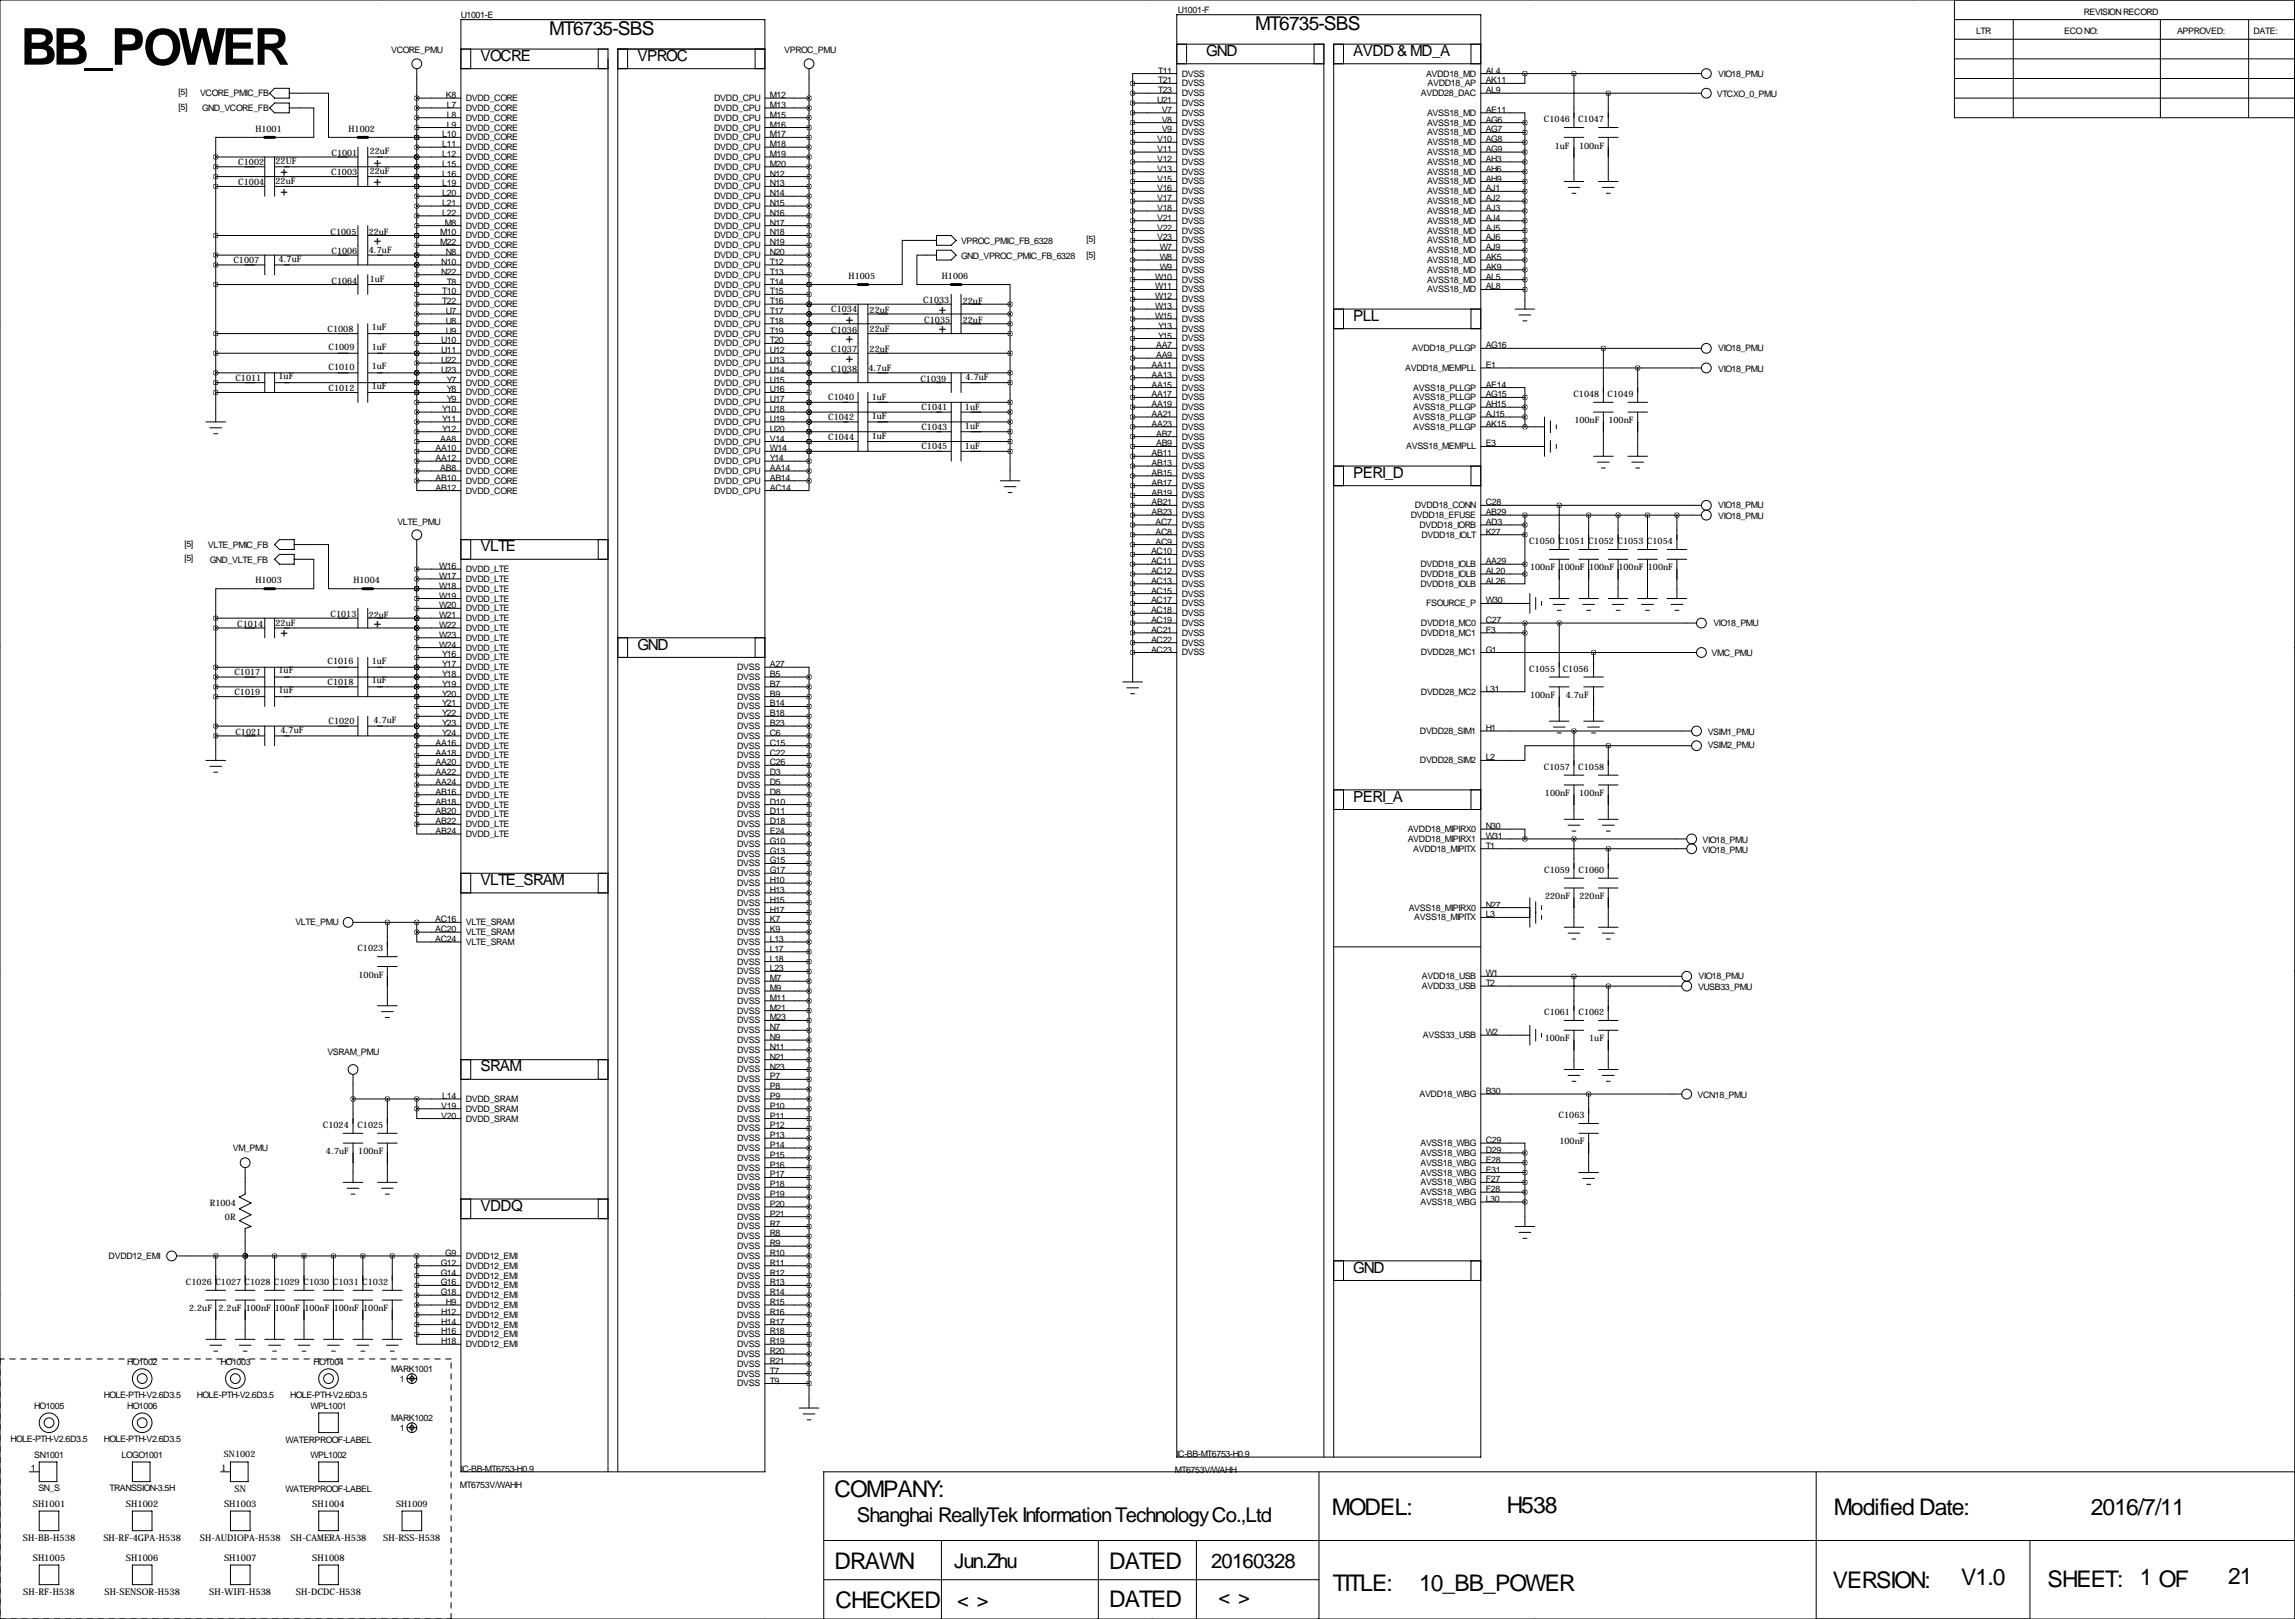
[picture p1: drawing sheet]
<svg xmlns="http://www.w3.org/2000/svg" width="594mm" height="419mm" viewBox="0 0 594 419" stroke-linecap="round" stroke-linejoin="round" font-family="sans-serif">
<defs><g id="words">
<text font-size="13.2" x="5.3" y="16.8">BB_POWER</text>
<g font-size="5.9">
<text x="216.2" y="387.6">COMPANY:</text>
<text x="344.9" y="392.2">MODEL:</text>
<text x="390.3" y="391.6">H538</text>
<text x="475" y="392.2">Modified Date:</text>
<text x="541.5" y="392.2">2016/7/11</text>
<text x="216.2" y="406.1">DRAWN</text>
<text x="287.3" y="406.1">DATED</text>
<text x="345.2" y="411.7">TITLE:</text>
<text x="367.5" y="411.7">10_BB_POWER</text>
<text x="474.7" y="411">VERSION:</text>
<text x="508" y="410.4">V1.0</text>
<text x="530.4" y="410.7">SHEET:</text>
<text x="554.2" y="410.4">1 OF</text>
<text x="577.1" y="410.2">21</text>
<text x="216.4" y="416.3">CHECKED</text>
<text x="287.3" y="416.1">DATED</text>
</g>
<g font-size="5.3">
<text x="221.9" y="393.9">Shanghai ReallyTek Information Technology Co.,Ltd</text>
<text x="247.1" y="405.9">Jun.Zhu</text>
<text x="313.7" y="405.9">20160328</text>
<text x="247.9" y="416.1">&lt; &gt;</text>
<text x="315.6" y="415.3">&lt; &gt;</text>
</g>
<g font-size="4.9">
<text x="142.2" y="9.1">MT6735-SBS</text>
<text x="325.1" y="7.9">MT6735-SBS</text>
</g>
<g font-size="4">
<text x="124.5" y="15.7">VOCRE</text>
<text x="165.1" y="15.7">VPROC</text>
<text x="312.4" y="14.5">GND</text>
<text x="350.5" y="14.5">AVDD &amp; MD_A</text>
<text x="350.5" y="83.1">PLL</text>
<text x="350.5" y="123.7">PERI_D</text>
<text x="124.5" y="142.7">VLTE</text>
<text x="165.1" y="168.1">GND</text>
<text x="350.5" y="207.5">PERI_A</text>
<text x="124.5" y="229.1">VLTE_SRAM</text>
<text x="124.5" y="277.4">SRAM</text>
<text x="124.5" y="313.4">VDDQ</text>
<text x="350.5" y="329.4">GND</text>
</g>
<g font-size="3.3">
<text x="74.6" y="45.6" transform="rotate(-90 74.6 45.6)">+</text>
<text x="98.7" y="43.1" transform="rotate(-90 98.7 43.1)">+</text>
<text x="74.6" y="50.7" transform="rotate(-90 74.6 50.7)">+</text>
<text x="98.7" y="48.2" transform="rotate(-90 98.7 48.2)">+</text>
<text x="98.7" y="63.4" transform="rotate(-90 98.7 63.4)">+</text>
<text x="221" y="83.7" transform="rotate(-90 221 83.7)">+</text>
<text x="245.1" y="81.2" transform="rotate(-90 245.1 81.2)">+</text>
<text x="221" y="88.8" transform="rotate(-90 221 88.8)">+</text>
<text x="245.1" y="86.3" transform="rotate(-90 245.1 86.3)">+</text>
<text x="221" y="93.9" transform="rotate(-90 221 93.9)">+</text>
<text x="74.6" y="165" transform="rotate(-90 74.6 165)">+</text>
<text x="98.7" y="162.5" transform="rotate(-90 98.7 162.5)">+</text>
</g>
<g font-size="2.4">
<text x="57.3" y="380.7">1</text>
<text x="60.7" y="386.2">SN</text>
<text x="8.5" y="390.1">SH1001</text>
<text x="32.6" y="390.1">SH1002</text>
<text x="58" y="390.1">SH1003</text>
<text x="80.9" y="390.1">SH1004</text>
<text x="5.9" y="398.9">SH-BB-H538</text>
<text x="26.8" y="398.9">SH-RF-4GPA-H538</text>
<text x="51.8" y="398.9">SH-AUDIOPA-H538</text>
<text x="75.2" y="398.9">SH-CAMERA-H538</text>
<text x="99.3" y="398.9">SH-RSS-H538</text>
<text x="8.5" y="404.1">SH1005</text>
<text x="32.6" y="404.1">SH1006</text>
<text x="58" y="404.1">SH1007</text>
<text x="80.9" y="404.1">SH1008</text>
<text x="6" y="412.9">SH-RF-H538</text>
<text x="27" y="412.9">SH-SENSOR-H538</text>
<text x="54.2" y="412.9">SH-WIFI-H538</text>
<text x="76.7" y="412.9">SH-DCDC-H538</text>
</g>
<g font-size="2.3">
<text x="119.4" y="4.6">U1001-E</text>
<text x="305.1" y="3.3">U1001-F</text>
<text x="539.8" y="3.8">REVISION RECORD</text>
<text x="511.8" y="8.9">LTR</text>
<text x="534.7" y="8.9">ECO NO:</text>
<text x="563.9" y="8.9">APPROVED:</text>
<text x="583.7" y="8.9">DATE:</text>
<text x="101.3" y="13.7">VCORE_PMU</text>
<text x="203.2" y="13.7">VPROC_PMU</text>
<text x="300" y="19.1">T11</text>
<text x="300" y="21.6">T21</text>
<text x="306.1" y="19.8">DVSS</text>
<text x="306.1" y="22.4">DVSS</text>
<text x="369.4" y="19.8">AVDD18_MD</text>
<text x="369.8" y="22.4">AVDD18_AP</text>
<text x="384.8" y="19.1">AL4</text>
<text x="384.8" y="21.6">AK11</text>
<text x="445.1" y="19.8">VIO18_PMU</text>
<text x="46.2" y="24.6">[5]</text>
<text x="46.2" y="28.5">[5]</text>
<text x="51.8" y="24.9">VCORE_PMIC_FB</text>
<text x="52.3" y="28.7">GND_VCORE_FB</text>
<text x="115.5" y="25.4">K8</text>
<text x="115.7" y="27.9">L7</text>
<text x="120.6" y="26.2">DVDD_CORE</text>
<text x="120.6" y="28.7">DVDD_CORE</text>
<text x="185" y="26.2">DVDD_CPU</text>
<text x="185" y="28.7">DVDD_CPU</text>
<text x="199.4" y="25.4">M12</text>
<text x="199.4" y="27.9">M13</text>
<text x="299.7" y="26.7">U21</text>
<text x="300" y="24.1">T23</text>
<text x="300.9" y="29.2">V7</text>
<text x="306.1" y="24.9">DVSS</text>
<text x="306.1" y="27.4">DVSS</text>
<text x="306.1" y="30">DVSS</text>
<text x="368" y="24.9">AVDD28_DAC</text>
<text x="369.6" y="30">AVSS18_MD</text>
<text x="384.8" y="24.1">AL9</text>
<text x="384.8" y="29.2">AE11</text>
<text x="444.7" y="25.1">VTCXO_0_PMU</text>
<text x="66.1" y="34.2">H1001</text>
<text x="90.3" y="34.2">H1002</text>
<text x="114.6" y="35.6">L10</text>
<text x="115.7" y="30.5">L8</text>
<text x="115.7" y="33">L9</text>
<text x="120.6" y="31.2">DVDD_CORE</text>
<text x="120.6" y="33.8">DVDD_CORE</text>
<text x="185" y="31.2">DVDD_CPU</text>
<text x="185" y="33.8">DVDD_CPU</text>
<text x="199.4" y="30.5">M15</text>
<text x="199.4" y="33">M16</text>
<text x="199.4" y="35.6">M17</text>
<text x="300.9" y="31.8">V8</text>
<text x="300.9" y="34.3">V9</text>
<text x="306.1" y="32.5">DVSS</text>
<text x="306.1" y="35.1">DVSS</text>
<text x="369.6" y="35.1">AVSS18_MD</text>
<text x="369.6" y="32.5">AVSS18_MD</text>
<text x="384.8" y="34.3">AG7</text>
<text x="384.8" y="31.8">AG6</text>
<text x="399.9" y="31.6">C1046</text>
<text x="408.7" y="31.6">C1047</text>
<text x="85.9" y="40.3">C1001</text>
<text x="95.8" y="40">22uF</text>
<text x="114.6" y="38.1">L11</text>
<text x="114.6" y="40.6">L12</text>
<text x="120.6" y="36.3">DVDD_CORE</text>
<text x="120.6" y="38.9">DVDD_CORE</text>
<text x="120.6" y="41.4">DVDD_CORE</text>
<text x="185" y="36.3">DVDD_CPU</text>
<text x="185" y="38.9">DVDD_CPU</text>
<text x="185" y="41.4">DVDD_CPU</text>
<text x="199.4" y="38.1">M18</text>
<text x="199.4" y="40.6">M19</text>
<text x="299.7" y="36.8">V10</text>
<text x="299.7" y="39.4">V11</text>
<text x="299.7" y="41.9">V12</text>
<text x="306.1" y="37.6">DVSS</text>
<text x="306.1" y="40.1">DVSS</text>
<text x="369.6" y="37.6">AVSS18_MD</text>
<text x="369.6" y="40.1">AVSS18_MD</text>
<text x="384.8" y="36.8">AG8</text>
<text x="384.8" y="39.4">AG9</text>
<text x="384.8" y="41.9">AH3</text>
<text x="402.7" y="38.4">1uF</text>
<text x="409" y="38.4">100nF</text>
<text x="61.7" y="42.8">C1002</text>
<text x="71.4" y="42.5">22UF</text>
<text x="71.4" y="47.6">22uF</text>
<text x="85.8" y="45.4">C1003</text>
<text x="95.8" y="45">22uF</text>
<text x="114.6" y="43.2">L15</text>
<text x="114.6" y="45.7">L16</text>
<text x="120.6" y="43.9">DVDD_CORE</text>
<text x="120.6" y="46.5">DVDD_CORE</text>
<text x="185" y="43.9">DVDD_CPU</text>
<text x="185" y="46.5">DVDD_CPU</text>
<text x="199.4" y="43.2">M20</text>
<text x="199.4" y="45.7">N12</text>
<text x="299.7" y="44.4">V13</text>
<text x="299.7" y="47">V15</text>
<text x="306.1" y="42.7">DVSS</text>
<text x="306.1" y="45.2">DVSS</text>
<text x="306.1" y="47.8">DVSS</text>
<text x="369.6" y="42.7">AVSS18_MD</text>
<text x="369.6" y="45.2">AVSS18_MD</text>
<text x="369.6" y="47.8">AVSS18_MD</text>
<text x="384.8" y="44.4">AH6</text>
<text x="384.8" y="47">AH9</text>
<text x="61.7" y="48">C1004</text>
<text x="114.6" y="48.3">L19</text>
<text x="114.6" y="50.8">L20</text>
<text x="114.6" y="53.3">L21</text>
<text x="120.6" y="49">DVDD_CORE</text>
<text x="120.6" y="51.6">DVDD_CORE</text>
<text x="185" y="49">DVDD_CPU</text>
<text x="185" y="51.6">DVDD_CPU</text>
<text x="199.4" y="53.3">N15</text>
<text x="199.4" y="48.3">N13</text>
<text x="199.4" y="50.8">N14</text>
<text x="299.7" y="49.5">V16</text>
<text x="299.7" y="52.1">V17</text>
<text x="306.1" y="50.3">DVSS</text>
<text x="306.1" y="52.8">DVSS</text>
<text x="369.6" y="50.3">AVSS18_MD</text>
<text x="369.6" y="52.8">AVSS18_MD</text>
<text x="384.8" y="49.5">AJ1</text>
<text x="384.8" y="52.1">AJ2</text>
<text x="114.6" y="55.9">L22</text>
<text x="115.2" y="58.4">M8</text>
<text x="120.6" y="54.1">DVDD_CORE</text>
<text x="120.6" y="56.6">DVDD_CORE</text>
<text x="120.6" y="59.2">DVDD_CORE</text>
<text x="185" y="54.1">DVDD_CPU</text>
<text x="185" y="56.6">DVDD_CPU</text>
<text x="185" y="59.2">DVDD_CPU</text>
<text x="199.4" y="55.9">N16</text>
<text x="199.4" y="58.4">N17</text>
<text x="299.7" y="54.6">V18</text>
<text x="299.7" y="57.1">V21</text>
<text x="299.7" y="59.7">V22</text>
<text x="306.1" y="55.4">DVSS</text>
<text x="306.1" y="57.9">DVSS</text>
<text x="369.6" y="55.4">AVSS18_MD</text>
<text x="369.6" y="57.9">AVSS18_MD</text>
<text x="384.8" y="54.6">AJ3</text>
<text x="384.8" y="57.1">AJ4</text>
<text x="384.8" y="59.7">AJ5</text>
<text x="85.6" y="60.7">C1005</text>
<text x="85.9" y="65.8">C1006</text>
<text x="95.5" y="60.8">22uF</text>
<text x="95.5" y="65.6">4.7uF</text>
<text x="114" y="63.5">M22</text>
<text x="114" y="61">M10</text>
<text x="120.6" y="64.3">DVDD_CORE</text>
<text x="120.6" y="61.7">DVDD_CORE</text>
<text x="185" y="61.7">DVDD_CPU</text>
<text x="185" y="64.3">DVDD_CPU</text>
<text x="199.4" y="61">N18</text>
<text x="199.4" y="63.5">N19</text>
<text x="248.9" y="63.2">VPROC_PMIC_FB_6328</text>
<text x="281.4" y="62.7">[5]</text>
<text x="299.7" y="62.2">V23</text>
<text x="300.4" y="64.8">W7</text>
<text x="306.1" y="60.5">DVSS</text>
<text x="306.1" y="63">DVSS</text>
<text x="306.1" y="65.5">DVSS</text>
<text x="369.6" y="60.5">AVSS18_MD</text>
<text x="369.6" y="63">AVSS18_MD</text>
<text x="369.6" y="65.5">AVSS18_MD</text>
<text x="384.8" y="62.2">AJ6</text>
<text x="384.8" y="64.8">AJ9</text>
<text x="60.5" y="68.1">C1007</text>
<text x="72.1" y="67.9">4.7uF</text>
<text x="114.3" y="68.6">N10</text>
<text x="114.3" y="71.1">N22</text>
<text x="115.5" y="66">N8</text>
<text x="120.6" y="66.8">DVDD_CORE</text>
<text x="120.6" y="69.3">DVDD_CORE</text>
<text x="120.6" y="71.9">DVDD_CORE</text>
<text x="185" y="66.8">DVDD_CPU</text>
<text x="185" y="69.3">DVDD_CPU</text>
<text x="185" y="71.9">DVDD_CPU</text>
<text x="199.4" y="66">N20</text>
<text x="199.4" y="68.6">T12</text>
<text x="199.4" y="71.1">T13</text>
<text x="248.9" y="67.1">GND_VPROC_PMIC_FB_6328</text>
<text x="281.4" y="66.8">[5]</text>
<text x="300.4" y="67.3">W8</text>
<text x="300.4" y="69.9">W9</text>
<text x="306.1" y="68.1">DVSS</text>
<text x="306.1" y="70.6">DVSS</text>
<text x="369.6" y="68.1">AVSS18_MD</text>
<text x="369.6" y="70.6">AVSS18_MD</text>
<text x="384.8" y="67.3">AK5</text>
<text x="384.8" y="69.9">AK9</text>
<text x="85.9" y="73.4">C1064</text>
<text x="95.8" y="73">1uF</text>
<text x="114.6" y="76.2">T10</text>
<text x="115.7" y="73.7">T8</text>
<text x="120.6" y="74.4">DVDD_CORE</text>
<text x="120.6" y="77">DVDD_CORE</text>
<text x="185" y="74.4">DVDD_CPU</text>
<text x="185" y="77">DVDD_CPU</text>
<text x="199.4" y="73.7">T14</text>
<text x="199.4" y="76.2">T15</text>
<text x="219.8" y="72.3">H1005</text>
<text x="243.9" y="72.3">H1006</text>
<text x="299.2" y="72.4">W10</text>
<text x="299.2" y="74.9">W11</text>
<text x="299.2" y="77.5">W12</text>
<text x="306.1" y="73.2">DVSS</text>
<text x="306.1" y="75.7">DVSS</text>
<text x="369.6" y="73.2">AVSS18_MD</text>
<text x="369.6" y="75.7">AVSS18_MD</text>
<text x="384.8" y="72.4">AL5</text>
<text x="384.8" y="74.9">AL8</text>
<text x="114.6" y="78.7">T22</text>
<text x="115.5" y="81.3">U7</text>
<text x="115.5" y="83.8">U8</text>
<text x="120.6" y="79.5">DVDD_CORE</text>
<text x="120.6" y="82">DVDD_CORE</text>
<text x="185" y="79.5">DVDD_CPU</text>
<text x="185" y="82">DVDD_CPU</text>
<text x="199.4" y="83.8">T18</text>
<text x="199.4" y="78.7">T16</text>
<text x="199.4" y="81.3">T17</text>
<text x="215.3" y="80.8">C1034</text>
<text x="225.2" y="81.1">22uF</text>
<text x="239.2" y="78.5">C1033</text>
<text x="239.4" y="83.6">C1035</text>
<text x="249.4" y="78.6">22uF</text>
<text x="249.4" y="83.7">22uF</text>
<text x="299.2" y="80">W13</text>
<text x="299.2" y="82.6">W15</text>
<text x="306.1" y="78.2">DVSS</text>
<text x="306.1" y="80.8">DVSS</text>
<text x="306.1" y="83.3">DVSS</text>
<text x="84.8" y="85.9">C1008</text>
<text x="96.3" y="85.4">1uF</text>
<text x="114.3" y="88.9">U10</text>
<text x="115.5" y="86.4">U9</text>
<text x="120.6" y="84.6">DVDD_CORE</text>
<text x="120.6" y="87.1">DVDD_CORE</text>
<text x="120.6" y="89.7">DVDD_CORE</text>
<text x="185" y="84.6">DVDD_CPU</text>
<text x="185" y="87.1">DVDD_CPU</text>
<text x="185" y="89.7">DVDD_CPU</text>
<text x="199.4" y="86.4">T19</text>
<text x="199.4" y="88.9">T20</text>
<text x="215.3" y="86.1">C1036</text>
<text x="225.2" y="85.9">22uF</text>
<text x="300" y="85.1">Y13</text>
<text x="300" y="87.6">Y15</text>
<text x="306.1" y="85.9">DVSS</text>
<text x="306.1" y="88.4">DVSS</text>
<text x="85.1" y="90.7">C1009</text>
<text x="85.1" y="95.8">C1010</text>
<text x="96.3" y="90.5">1uF</text>
<text x="96.3" y="95.6">1uF</text>
<text x="114.3" y="91.4">U11</text>
<text x="114.3" y="94">U22</text>
<text x="120.6" y="92.2">DVDD_CORE</text>
<text x="120.6" y="94.7">DVDD_CORE</text>
<text x="185" y="92.2">DVDD_CPU</text>
<text x="185" y="94.7">DVDD_CPU</text>
<text x="199.4" y="91.4">U12</text>
<text x="199.4" y="94">U13</text>
<text x="215.3" y="91.2">C1037</text>
<text x="225.2" y="91">22uF</text>
<text x="298.3" y="95.3">AA11</text>
<text x="299.4" y="90.2">AA7</text>
<text x="299.4" y="92.7">AA9</text>
<text x="306.1" y="90.9">DVSS</text>
<text x="306.1" y="93.5">DVSS</text>
<text x="365.8" y="90.9">AVDD18_PLLGP</text>
<text x="384.8" y="90.2">AG16</text>
<text x="384.8" y="95.3">E1</text>
<text x="445.1" y="90.9">VIO18_PMU</text>
<text x="61" y="98.6">C1011</text>
<text x="72.1" y="98.1">1uF</text>
<text x="85.1" y="101.1">C1012</text>
<text x="96.3" y="100.7">1uF</text>
<text x="114.3" y="96.5">U23</text>
<text x="115.7" y="99.1">Y7</text>
<text x="115.7" y="101.6">Y8</text>
<text x="120.6" y="97.3">DVDD_CORE</text>
<text x="120.6" y="99.8">DVDD_CORE</text>
<text x="185" y="97.3">DVDD_CPU</text>
<text x="185" y="99.8">DVDD_CPU</text>
<text x="199.4" y="96.5">U14</text>
<text x="199.4" y="99.1">U15</text>
<text x="199.4" y="101.6">U16</text>
<text x="215.3" y="96.3">C1038</text>
<text x="225" y="96.1">4.7uF</text>
<text x="238.4" y="98.8">C1039</text>
<text x="250.1" y="98.4">4.7uF</text>
<text x="298.3" y="97.8">AA13</text>
<text x="298.3" y="100.3">AA15</text>
<text x="306.1" y="96">DVSS</text>
<text x="306.1" y="98.6">DVSS</text>
<text x="306.1" y="101.1">DVSS</text>
<text x="364" y="96">AVDD18_MEMPLL</text>
<text x="366.1" y="101.1">AVSS18_PLLGP</text>
<text x="384.8" y="100.3">AE14</text>
<text x="445.1" y="96.3">VIO18_PMU</text>
<text x="114.6" y="106.7">Y10</text>
<text x="115.7" y="104.1">Y9</text>
<text x="120.6" y="102.4">DVDD_CORE</text>
<text x="120.6" y="104.9">DVDD_CORE</text>
<text x="120.6" y="107.4">DVDD_CORE</text>
<text x="185" y="102.4">DVDD_CPU</text>
<text x="185" y="104.9">DVDD_CPU</text>
<text x="185" y="107.4">DVDD_CPU</text>
<text x="199.4" y="104.1">U17</text>
<text x="199.4" y="106.7">U18</text>
<text x="214.5" y="103.6">C1040</text>
<text x="225.8" y="103.5">1uF</text>
<text x="238.6" y="106.2">C1041</text>
<text x="249.9" y="106">1uF</text>
<text x="298.3" y="102.9">AA17</text>
<text x="298.3" y="105.4">AA19</text>
<text x="298.3" y="108">AA21</text>
<text x="306.1" y="103.6">DVSS</text>
<text x="306.1" y="106.2">DVSS</text>
<text x="366.1" y="106.2">AVSS18_PLLGP</text>
<text x="366.1" y="103.6">AVSS18_PLLGP</text>
<text x="384.8" y="108">AJ15</text>
<text x="384.8" y="105.4">AH15</text>
<text x="384.8" y="102.9">AG15</text>
<text x="407.5" y="102.8">C1048</text>
<text x="416.4" y="102.8">C1049</text>
<text x="114.6" y="109.2">Y11</text>
<text x="114.6" y="111.8">Y12</text>
<text x="120.6" y="110">DVDD_CORE</text>
<text x="120.6" y="112.5">DVDD_CORE</text>
<text x="185" y="110">DVDD_CPU</text>
<text x="185" y="112.5">DVDD_CPU</text>
<text x="199.4" y="109.2">U19</text>
<text x="199.4" y="111.8">U20</text>
<text x="214.5" y="108.7">C1042</text>
<text x="214.5" y="113.8">C1044</text>
<text x="225.8" y="108.5">1uF</text>
<text x="225.8" y="113.6">1uF</text>
<text x="238.6" y="111.3">C1043</text>
<text x="249.9" y="111.1">1uF</text>
<text x="298.3" y="110.5">AA23</text>
<text x="299.4" y="113">AB7</text>
<text x="306.1" y="108.7">DVSS</text>
<text x="306.1" y="111.3">DVSS</text>
<text x="306.1" y="113.8">DVSS</text>
<text x="366.1" y="108.7">AVSS18_PLLGP</text>
<text x="366.1" y="111.3">AVSS18_PLLGP</text>
<text x="384.8" y="110.5">AK15</text>
<text x="407.8" y="109.6">100nF</text>
<text x="416.6" y="109.6">100nF</text>
<text x="112.8" y="116.8">AA10</text>
<text x="112.8" y="119.4">AA12</text>
<text x="114" y="114.3">AA8</text>
<text x="120.6" y="115.1">DVDD_CORE</text>
<text x="120.6" y="117.6">DVDD_CORE</text>
<text x="185" y="115.1">DVDD_CPU</text>
<text x="185" y="117.6">DVDD_CPU</text>
<text x="199.4" y="114.3">V14</text>
<text x="199.4" y="116.8">W14</text>
<text x="199.4" y="119.4">Y14</text>
<text x="238.6" y="116.3">C1045</text>
<text x="249.9" y="116.2">1uF</text>
<text x="298.3" y="118.1">AB11</text>
<text x="299.4" y="115.6">AB9</text>
<text x="306.1" y="116.3">DVSS</text>
<text x="306.1" y="118.9">DVSS</text>
<text x="364.2" y="116.3">AVSS18_MEMPLL</text>
<text x="384.8" y="115.6">E3</text>
<text x="112.8" y="124.5">AB10</text>
<text x="114" y="121.9">AB8</text>
<text x="120.6" y="120.1">DVDD_CORE</text>
<text x="120.6" y="122.7">DVDD_CORE</text>
<text x="120.6" y="125.2">DVDD_CORE</text>
<text x="185" y="120.1">DVDD_CPU</text>
<text x="185" y="122.7">DVDD_CPU</text>
<text x="185" y="125.2">DVDD_CPU</text>
<text x="199.4" y="121.9">AA14</text>
<text x="199.4" y="124.5">AB14</text>
<text x="298.3" y="120.7">AB13</text>
<text x="298.3" y="123.2">AB15</text>
<text x="298.3" y="125.7">AB17</text>
<text x="306.1" y="121.4">DVSS</text>
<text x="306.1" y="124">DVSS</text>
<text x="112.8" y="127">AB12</text>
<text x="120.6" y="127.8">DVDD_CORE</text>
<text x="185" y="127.8">DVDD_CPU</text>
<text x="199.4" y="127">AC14</text>
<text x="298.3" y="128.3">AB19</text>
<text x="298.3" y="130.8">AB21</text>
<text x="306.1" y="126.5">DVSS</text>
<text x="306.1" y="129">DVSS</text>
<text x="306.1" y="131.6">DVSS</text>
<text x="366.5" y="131.6">DVDD18_CONN</text>
<text x="384.8" y="130.8">C28</text>
<text x="445.1" y="131.6">VIO18_PMU</text>
<text x="102.9" y="135.9">VLTE_PMU</text>
<text x="298.3" y="133.4">AB23</text>
<text x="299.3" y="135.9">AC7</text>
<text x="306.1" y="134.1">DVSS</text>
<text x="306.1" y="136.7">DVSS</text>
<text x="365.4" y="134.1">DVDD18_EFUSE</text>
<text x="367.6" y="136.7">DVDD18_IORB</text>
<text x="384.8" y="135.9">AD3</text>
<text x="384.8" y="133.4">AB29</text>
<text x="445.1" y="134.4">VIO18_PMU</text>
<text x="47.8" y="141.5">[5]</text>
<text x="53.8" y="142">VLTE_PMIC_FB</text>
<text x="298.1" y="143.5">AC10</text>
<text x="299.3" y="138.4">AC8</text>
<text x="299.3" y="141">AC9</text>
<text x="306.1" y="139.2">DVSS</text>
<text x="306.1" y="141.7">DVSS</text>
<text x="368.2" y="139.2">DVDD18_IOLT</text>
<text x="384.8" y="138.4">K27</text>
<text x="396" y="140.9">C1050 C1051 C1052 C1053 C1054</text>
<text x="47.8" y="145.3">[5]</text>
<text x="54.4" y="145.8">GND_VLTE_FB</text>
<text x="113.8" y="147.3">W16</text>
<text x="113.8" y="149.9">W17</text>
<text x="120.6" y="148.1">DVDD_LTE</text>
<text x="298.1" y="146.1">AC11</text>
<text x="298.1" y="148.6">AC12</text>
<text x="306.1" y="144.3">DVSS</text>
<text x="306.1" y="146.8">DVSS</text>
<text x="306.1" y="149.4">DVSS</text>
<text x="367.9" y="146.8">DVDD18_IOLB</text>
<text x="367.9" y="149.4">DVDD18_IOLB</text>
<text x="384.8" y="146.1">AA29</text>
<text x="384.8" y="148.6">AL20</text>
<text x="396.3" y="147.7">100nF</text>
<text x="404" y="147.7">100nF</text>
<text x="411.6" y="147.7">100nF</text>
<text x="419.2" y="147.7">100nF</text>
<text x="426.8" y="147.7">100nF</text>
<text x="66.1" y="151">H1003</text>
<text x="91.5" y="151">H1004</text>
<text x="113.8" y="152.4">W18</text>
<text x="113.8" y="154.9">W19</text>
<text x="120.6" y="150.6">DVDD_LTE</text>
<text x="120.6" y="153.2">DVDD_LTE</text>
<text x="120.6" y="155.7">DVDD_LTE</text>
<text x="298.1" y="151.1">AC13</text>
<text x="298.1" y="153.7">AC15</text>
<text x="306.1" y="151.9">DVSS</text>
<text x="306.1" y="154.4">DVSS</text>
<text x="367.9" y="151.9">DVDD18_IOLB</text>
<text x="384.8" y="151.1">AL26</text>
<text x="85.6" y="159.8">C1013</text>
<text x="95.5" y="159.9">22uF</text>
<text x="113.8" y="157.5">W20</text>
<text x="113.8" y="160">W21</text>
<text x="120.6" y="158.2">DVDD_LTE</text>
<text x="120.6" y="160.8">DVDD_LTE</text>
<text x="298.1" y="156.2">AC17</text>
<text x="298.1" y="158.8">AC18</text>
<text x="298.1" y="161.3">AC19</text>
<text x="306.1" y="157">DVSS</text>
<text x="306.1" y="159.5">DVSS</text>
<text x="369.4" y="157">FSOURCE_P</text>
<text x="384.8" y="161.3">C27</text>
<text x="384.8" y="156.2">W30</text>
<text x="61.5" y="162.3">C1014</text>
<text x="71.4" y="162.1">22uF</text>
<text x="113.8" y="162.6">W22</text>
<text x="113.8" y="165.1">W23</text>
<text x="113.8" y="167.6">W24</text>
<text x="120.6" y="163.3">DVDD_LTE</text>
<text x="120.6" y="165.9">DVDD_LTE</text>
<text x="298.1" y="163.8">AC21</text>
<text x="298.1" y="166.4">AC22</text>
<text x="306.1" y="162.1">DVSS</text>
<text x="306.1" y="164.6">DVSS</text>
<text x="306.1" y="167.1">DVSS</text>
<text x="368" y="162.1">DVDD18_MC0</text>
<text x="368" y="164.6">DVDD18_MC1</text>
<text x="384.8" y="163.8">F3</text>
<text x="443.8" y="162.1">VIO18_PMU</text>
<text x="84.8" y="172">C1016</text>
<text x="96.3" y="171.8">1uF</text>
<text x="114.6" y="170.2">Y16</text>
<text x="114.6" y="172.7">Y17</text>
<text x="120.6" y="168.4">DVDD_LTE</text>
<text x="120.6" y="170.9">DVDD_LTE</text>
<text x="120.6" y="173.5">DVDD_LTE</text>
<text x="190.9" y="173.5">DVSS</text>
<text x="199.4" y="172.7">A27</text>
<text x="298.1" y="168.9">AC23</text>
<text x="306.1" y="169.7">DVSS</text>
<text x="368" y="169.7">DVDD28_MC1</text>
<text x="384.8" y="168.9">G1</text>
<text x="396.1" y="173.9">C1055</text>
<text x="404.8" y="173.9">C1056</text>
<text x="443.3" y="169.9">VMC_PMU</text>
<text x="60.7" y="174.8">C1017</text>
<text x="60.7" y="179.8">C1019</text>
<text x="72.1" y="174.3">1uF</text>
<text x="72.1" y="179.4">1uF</text>
<text x="84.8" y="177.3">C1018</text>
<text x="96.3" y="176.9">1uF</text>
<text x="114.6" y="175.3">Y18</text>
<text x="114.6" y="177.8">Y19</text>
<text x="120.6" y="176">DVDD_LTE</text>
<text x="120.6" y="178.6">DVDD_LTE</text>
<text x="190.9" y="176">DVSS</text>
<text x="190.9" y="178.6">DVSS</text>
<text x="199.4" y="175.3">B5</text>
<text x="199.4" y="177.8">B7</text>
<text x="368" y="179.8">DVDD28_MC2</text>
<text x="384.8" y="179.1">L31</text>
<text x="114.6" y="180.3">Y20</text>
<text x="114.6" y="182.9">Y21</text>
<text x="114.6" y="185.4">Y22</text>
<text x="120.6" y="181.1">DVDD_LTE</text>
<text x="120.6" y="183.6">DVDD_LTE</text>
<text x="190.9" y="181.1">DVSS</text>
<text x="190.9" y="183.6">DVSS</text>
<text x="199.4" y="180.3">B9</text>
<text x="199.4" y="182.9">B14</text>
<text x="199.4" y="185.4">B18</text>
<text x="396.3" y="180.7">100nF</text>
<text x="405.5" y="180.7">4.7uF</text>
<text x="61" y="190.2">C1021</text>
<text x="72.6" y="189.8">4.7uF</text>
<text x="85.1" y="187.5">C1020</text>
<text x="96.8" y="187">4.7uF</text>
<text x="114.6" y="188">Y23</text>
<text x="114.6" y="190.5">Y24</text>
<text x="120.6" y="186.2">DVDD_LTE</text>
<text x="120.6" y="188.7">DVDD_LTE</text>
<text x="120.6" y="191.3">DVDD_LTE</text>
<text x="190.9" y="186.2">DVSS</text>
<text x="190.9" y="188.7">DVSS</text>
<text x="190.9" y="191.3">DVSS</text>
<text x="199.4" y="188">B23</text>
<text x="199.4" y="190.5">C6</text>
<text x="367.8" y="190">DVDD28_SIM1</text>
<text x="384.8" y="189.2">H1</text>
<text x="442.3" y="190.2">VSIM1_PMU</text>
<text x="112.8" y="193">AA16</text>
<text x="112.8" y="195.6">AA18</text>
<text x="120.6" y="193.8">DVDD_LTE</text>
<text x="120.6" y="196.3">DVDD_LTE</text>
<text x="190.9" y="193.8">DVSS</text>
<text x="190.9" y="196.3">DVSS</text>
<text x="199.4" y="193">C15</text>
<text x="199.4" y="195.6">C22</text>
<text x="367.8" y="197.6">DVDD28_SIM2</text>
<text x="384.8" y="196.8">L2</text>
<text x="442.3" y="193.6">VSIM2_PMU</text>
<text x="112.8" y="198.1">AA20</text>
<text x="112.8" y="200.7">AA22</text>
<text x="112.8" y="203.2">AA24</text>
<text x="120.6" y="198.9">DVDD_LTE</text>
<text x="120.6" y="201.4">DVDD_LTE</text>
<text x="120.6" y="204">DVDD_LTE</text>
<text x="190.9" y="198.9">DVSS</text>
<text x="190.9" y="201.4">DVSS</text>
<text x="190.9" y="204">DVSS</text>
<text x="199.4" y="198.1">C26</text>
<text x="199.4" y="200.7">D3</text>
<text x="199.4" y="203.2">D5</text>
<text x="399.9" y="199.3">C1057</text>
<text x="408.8" y="199.3">C1058</text>
<text x="112.8" y="205.7">AB16</text>
<text x="112.8" y="208.3">AB18</text>
<text x="120.6" y="206.5">DVDD_LTE</text>
<text x="120.6" y="209">DVDD_LTE</text>
<text x="190.9" y="206.5">DVSS</text>
<text x="190.9" y="209">DVSS</text>
<text x="199.4" y="205.7">D8</text>
<text x="199.4" y="208.3">D10</text>
<text x="400.2" y="206.1">100nF</text>
<text x="409" y="206.1">100nF</text>
<text x="112.8" y="210.8">AB20</text>
<text x="112.8" y="213.4">AB22</text>
<text x="112.8" y="215.9">AB24</text>
<text x="120.6" y="211.6">DVDD_LTE</text>
<text x="120.6" y="214.1">DVDD_LTE</text>
<text x="190.9" y="211.6">DVSS</text>
<text x="190.9" y="214.1">DVSS</text>
<text x="199.4" y="210.8">D11</text>
<text x="199.4" y="213.4">D18</text>
<text x="199.4" y="215.9">E24</text>
<text x="364.6" y="215.4">AVDD18_MIPIRX0</text>
<text x="384.8" y="214.6">N30</text>
<text x="120.6" y="216.7">DVDD_LTE</text>
<text x="190.9" y="216.7">DVSS</text>
<text x="190.9" y="219.2">DVSS</text>
<text x="190.9" y="221.7">DVSS</text>
<text x="199.4" y="218.4">G10</text>
<text x="199.4" y="221">G13</text>
<text x="364.6" y="217.9">AVDD18_MIPIRX1</text>
<text x="366.1" y="220.5">AVDD18_MIPITX</text>
<text x="384.8" y="217.2">W31</text>
<text x="384.8" y="219.7">T1</text>
<text x="441" y="218.2">VIO18_PMU</text>
<text x="441" y="220.7">VIO18_PMU</text>
<text x="190.9" y="224.3">DVSS</text>
<text x="190.9" y="226.8">DVSS</text>
<text x="199.4" y="223.5">G15</text>
<text x="199.4" y="226.1">G17</text>
<text x="399.9" y="226">C1059</text>
<text x="408.8" y="226">C1060</text>
<text x="190.9" y="229.4">DVSS</text>
<text x="190.9" y="231.9">DVSS</text>
<text x="199.4" y="228.6">H10</text>
<text x="199.4" y="231.1">H13</text>
<text x="199.4" y="233.7">H15</text>
<text x="400.2" y="232.8">220nF</text>
<text x="409.1" y="232.8">220nF</text>
<text x="76.5" y="239.5">VLTE_PMU</text>
<text x="112.7" y="238.8">AC16</text>
<text x="120.6" y="239.5">VLTE_SRAM</text>
<text x="190.9" y="234.4">DVSS</text>
<text x="190.9" y="237">DVSS</text>
<text x="190.9" y="239.5">DVSS</text>
<text x="199.4" y="236.2">H17</text>
<text x="199.4" y="238.8">K7</text>
<text x="364.9" y="235.7">AVSS18_MIPIRX0</text>
<text x="366.3" y="238.3">AVSS18_MIPITX</text>
<text x="384.8" y="234.9">N27</text>
<text x="384.8" y="237.5">L3</text>
<text x="112.7" y="241.3">AC20</text>
<text x="112.7" y="243.8">AC24</text>
<text x="120.6" y="242.1">VLTE_SRAM</text>
<text x="120.6" y="244.6">VLTE_SRAM</text>
<text x="190.9" y="242.1">DVSS</text>
<text x="190.9" y="244.6">DVSS</text>
<text x="199.4" y="241.3">K9</text>
<text x="199.4" y="243.8">L13</text>
<text x="92.6" y="246.3">C1023</text>
<text x="190.9" y="247.1">DVSS</text>
<text x="190.9" y="249.7">DVSS</text>
<text x="199.4" y="246.4">L17</text>
<text x="199.4" y="248.9">L18</text>
<text x="199.4" y="251.5">L23</text>
<text x="92.9" y="253.1">100nF</text>
<text x="190.9" y="252.2">DVSS</text>
<text x="190.9" y="254.8">DVSS</text>
<text x="190.9" y="257.3">DVSS</text>
<text x="199.4" y="254">M7</text>
<text x="199.4" y="256.5">M9</text>
<text x="368.3" y="253.5">AVDD18_USB</text>
<text x="368.3" y="256">AVDD33_USB</text>
<text x="384.8" y="252.7">W1</text>
<text x="384.8" y="255.3">T2</text>
<text x="439.8" y="256.3">VUSB33_PMU</text>
<text x="440" y="253.5">VIO18_PMU</text>
<text x="190.9" y="259.8">DVSS</text>
<text x="190.9" y="262.4">DVSS</text>
<text x="199.4" y="259.1">M11</text>
<text x="199.4" y="261.6">M21</text>
<text x="399.9" y="262.8">C1061</text>
<text x="408.8" y="262.8">C1062</text>
<text x="190.9" y="264.9">DVSS</text>
<text x="190.9" y="267.5">DVSS</text>
<text x="199.4" y="264.2">M23</text>
<text x="199.4" y="266.7">N7</text>
<text x="199.4" y="269.2">N9</text>
<text x="368.6" y="268.7">AVSS33_USB</text>
<text x="384.8" y="268">W2</text>
<text x="400.1" y="269.6">100nF</text>
<text x="411.6" y="269.6">1uF</text>
<text x="84.8" y="273">VSRAM_PMU</text>
<text x="190.9" y="270">DVSS</text>
<text x="190.9" y="272.5">DVSS</text>
<text x="190.9" y="275.1">DVSS</text>
<text x="199.4" y="271.8">N11</text>
<text x="199.4" y="274.3">N21</text>
<text x="190.9" y="277.6">DVSS</text>
<text x="190.9" y="280.2">DVSS</text>
<text x="199.4" y="276.9">N23</text>
<text x="199.4" y="279.4">P7</text>
<text x="199.4" y="281.9">P8</text>
<text x="114.3" y="287">V19</text>
<text x="114.6" y="284.5">L14</text>
<text x="120.6" y="287.8">DVDD_SRAM</text>
<text x="120.6" y="285.2">DVDD_SRAM</text>
<text x="190.9" y="282.7">DVSS</text>
<text x="190.9" y="285.2">DVSS</text>
<text x="190.9" y="287.8">DVSS</text>
<text x="199.4" y="284.5">P9</text>
<text x="199.4" y="287">P10</text>
<text x="367.6" y="284">AVDD18_WBG</text>
<text x="384.8" y="283.2">B30</text>
<text x="439.7" y="284.2">VCN18_PMU</text>
<text x="83.6" y="292">C1024</text>
<text x="92.6" y="292">C1025</text>
<text x="114.3" y="289.6">V20</text>
<text x="120.6" y="290.3">DVDD_SRAM</text>
<text x="190.9" y="290.3">DVSS</text>
<text x="190.9" y="292.9">DVSS</text>
<text x="199.4" y="289.6">P11</text>
<text x="199.4" y="292.1">P12</text>
<text x="403.7" y="289.5">C1063</text>
<text x="60.3" y="297.9">VM_PMU</text>
<text x="84.4" y="298.8">4.7uF</text>
<text x="92.8" y="298.8">100nF</text>
<text x="190.9" y="295.4">DVSS</text>
<text x="190.9" y="297.9">DVSS</text>
<text x="199.4" y="294.6">P13</text>
<text x="199.4" y="297.2">P14</text>
<text x="199.4" y="299.7">P15</text>
<text x="367.9" y="296.7">AVSS18_WBG</text>
<text x="367.9" y="299.2">AVSS18_WBG</text>
<text x="384.8" y="295.9">C29</text>
<text x="384.8" y="298.4">D29</text>
<text x="403.9" y="296.3">100nF</text>
<text x="190.9" y="300.5">DVSS</text>
<text x="190.9" y="303">DVSS</text>
<text x="190.9" y="305.6">DVSS</text>
<text x="199.4" y="302.3">P16</text>
<text x="199.4" y="304.8">P17</text>
<text x="367.9" y="301.8">AVSS18_WBG</text>
<text x="367.9" y="304.3">AVSS18_WBG</text>
<text x="384.8" y="301">E28</text>
<text x="384.8" y="303.5">E31</text>
<text x="190.9" y="308.1">DVSS</text>
<text x="190.9" y="310.6">DVSS</text>
<text x="199.4" y="307.3">P18</text>
<text x="199.4" y="309.9">P19</text>
<text x="367.9" y="306.8">AVSS18_WBG</text>
<text x="367.9" y="309.4">AVSS18_WBG</text>
<text x="367.9" y="311.9">AVSS18_WBG</text>
<text x="384.8" y="306.1">F27</text>
<text x="384.8" y="308.6">F28</text>
<text x="384.8" y="311.1">L30</text>
<text x="54.3" y="312.3">R1004</text>
<text x="58.3" y="315.9">0R</text>
<text x="190.9" y="313.2">DVSS</text>
<text x="190.9" y="315.7">DVSS</text>
<text x="199.4" y="312.4">P20</text>
<text x="199.4" y="315">P21</text>
<text x="199.4" y="317.5">R7</text>
<text x="190.9" y="318.3">DVSS</text>
<text x="190.9" y="320.8">DVSS</text>
<text x="190.9" y="323.3">DVSS</text>
<text x="199.4" y="320">R8</text>
<text x="199.4" y="322.6">R9</text>
<text x="28.1" y="325.9">DVDD12_EMI</text>
<text x="114.2" y="327.7">G12</text>
<text x="115.3" y="325.1">G9</text>
<text x="120.6" y="325.9">DVDD12_EMI</text>
<text x="120.6" y="328.4">DVDD12_EMI</text>
<text x="190.9" y="325.9">DVSS</text>
<text x="190.9" y="328.4">DVSS</text>
<text x="199.4" y="325.1">R10</text>
<text x="199.4" y="327.7">R11</text>
<text x="48.2" y="332.6">C1026 C1027 C1028 C1029 C1030 C1031 C1032</text>
<text x="114.2" y="330.2">G14</text>
<text x="114.2" y="332.7">G16</text>
<text x="114.2" y="335.3">G18</text>
<text x="120.6" y="331">DVDD12_EMI</text>
<text x="120.6" y="333.5">DVDD12_EMI</text>
<text x="190.9" y="331">DVSS</text>
<text x="190.9" y="333.5">DVSS</text>
<text x="199.4" y="330.2">R12</text>
<text x="199.4" y="332.7">R13</text>
<text x="199.4" y="335.3">R14</text>
<text x="49" y="339.4">2.2uF</text>
<text x="56.6" y="339.4">2.2uF</text>
<text x="63.7" y="339.4">100nF</text>
<text x="71.2" y="339.4">100nF</text>
<text x="78.8" y="339.4">100nF</text>
<text x="86.5" y="339.4">100nF</text>
<text x="94.1" y="339.4">100nF</text>
<text x="114.3" y="340.4">H12</text>
<text x="115.5" y="337.8">H9</text>
<text x="120.6" y="336">DVDD12_EMI</text>
<text x="120.6" y="338.6">DVDD12_EMI</text>
<text x="120.6" y="341.1">DVDD12_EMI</text>
<text x="190.9" y="336">DVSS</text>
<text x="190.9" y="338.6">DVSS</text>
<text x="190.9" y="341.1">DVSS</text>
<text x="199.4" y="337.8">R15</text>
<text x="199.4" y="340.4">R16</text>
<text x="114.3" y="342.9">H14</text>
<text x="114.3" y="345.4">H16</text>
<text x="114.3" y="348">H18</text>
<text x="120.6" y="343.7">DVDD12_EMI</text>
<text x="120.6" y="346.2">DVDD12_EMI</text>
<text x="190.9" y="343.7">DVSS</text>
<text x="190.9" y="346.2">DVSS</text>
<text x="199.4" y="342.9">R17</text>
<text x="199.4" y="345.4">R18</text>
<text x="199.4" y="348">R19</text>
<text x="32.9" y="353.3">HO1002</text>
<text x="57.1" y="353.3">HO1003</text>
<text x="81.2" y="353.3">HO1004</text>
<text x="120.6" y="348.7">DVDD12_EMI</text>
<text x="190.9" y="348.7">DVSS</text>
<text x="190.9" y="351.3">DVSS</text>
<text x="190.9" y="353.8">DVSS</text>
<text x="199.4" y="350.5">R20</text>
<text x="199.4" y="353.1">R21</text>
<text x="101.3" y="355">MARK1001</text>
<text x="103.6" y="357.7">1</text>
<text x="190.9" y="356.4">DVSS</text>
<text x="190.9" y="358.9">DVSS</text>
<text x="199.4" y="355.6">T7</text>
<text x="199.4" y="358.1">T9</text>
<text x="8.8" y="364.7">HO1005</text>
<text x="26.9" y="362">HOLE-PTH-V2.6D3.5</text>
<text x="32.9" y="364.7">HO1006</text>
<text x="51" y="362">HOLE-PTH-V2.6D3.5</text>
<text x="75.1" y="362">HOLE-PTH-V2.6D3.5</text>
<text x="80.4" y="364.7">WPL1001</text>
<text x="101.3" y="367.7">MARK1002</text>
<text x="103.6" y="370.4">1</text>
<text x="2.8" y="373.4">HOLE-PTH-V2.6D3.5</text>
<text x="8.9" y="377.4">SN1001</text>
<text x="26.9" y="373.4">HOLE-PTH-V2.6D3.5</text>
<text x="31.5" y="377.4">LOGO1001</text>
<text x="58" y="377.1">SN1002</text>
<text x="74" y="373.6">WATERPROOF-LABEL</text>
<text x="80.4" y="377.4">WPL1002</text>
<text x="304.8" y="377.2">IC-BB-MT6753-H0.9</text>
<text x="8" y="380.7">1</text>
<text x="119.4" y="381">IC-BB-MT6753-H0.9</text>
<text x="304.3" y="381.3">MT6753V/WAHH</text>
<text x="9.9" y="386.1">SN_S</text>
<text x="28.4" y="386.1">TRANSSION-3.5H</text>
<text x="74" y="386.3">WATERPROOF-LABEL</text>
<text x="119.1" y="385.3">MT6753V/WAHH</text>
<text x="102.6" y="390.1">SH1009</text>
</g>
</g></defs>
<path d="M0 351.8v67.3M116.8 351.8h-116.8M0 419.1h116.8M116.8 419.1v-67.3" fill="none" stroke="#000" stroke-width=".26" stroke-dasharray="1.4 1.4"/>
<g fill="none" stroke="#000" stroke-width=".26">
<path d="M99.1 0h.1M196.8 0h.1M297.2 0h.1M396.2 0h.1M495.3 0h.1M0 0h594.4v419.1h-594.4zM107.9 17.8v106.7M119.4 5.1h78.7v375.9h-78.7zM119.4 12.7h38.1v368.3M119.4 17.8h38.1M121.9 12.7v5.1M154.9 12.7v5.1"/>
<path d="M160 17.8h38.1M162.6 12.7v5.1M195.6 12.7v5.1M198.1 12.7h-38.1v368.3M209.5 17.8v106.7M304.8 19.1h-11.4v2.5M304.8 3.8h78.7v373.4h-78.7zM304.8 11.4h38.1v365.8M304.8 16.5h38.1M307.3 11.4v5.1M340.4 11.4v5.1M345.4 16.5h38.1"/>
<path d="M348 11.4v5.1M381 11.4v5.1M383.5 11.4h-38.1v365.8M383.5 19.1h57.2M395 19.1v2.5h-11.5M407.7 19.1v13.9M506.2 0v30.5h88.2M506.2 15.2h88.2M506.2 10.2h88.2M506.2 5.1h88.2M521.5 5.1v25.4M559.6 5.1v25.4"/>
<path d="M582.4 5.1v25.4M68.6 35.6h-12.7v5M69.8 24.1l1.3-1.2h3.8v2.5h-3.8zM69.8 27.9l1.3-1.2h3.8v2.5h-3.8zM74.9 24.1h10.2v11.5h7.6M74.9 27.9h6.4v7.7h-10.2M92.7 38.1v10.2M95.2 35.6h24.2M95.2 38.1v10.2M107.9 35.6h.1M107.9 25.4h11.5M107.9 30.5h11.5"/>
<path d="M107.9 27.9h11.5M107.9 33h11.5M107.9 38.1h11.5M198.1 25.4h11.4M198.1 30.5h11.4M198.1 27.9h11.4M198.1 33h11.4M198.1 35.6h11.4M198.1 38.1h11.4M293.4 24.1h11.4M293.4 34.3h11.4M293.4 36.8h11.4"/>
<path d="M293.4 39.4h11.4M293.4 21.6h11.4M293.4 29.2h11.4M293.4 31.8h11.4M293.4 26.7h11.4M293.4 21.6v154.9M383.5 29.2h11.5v2.6M383.5 24.1h57.2M383.5 34.3h11.5M383.5 36.8h11.5M383.5 39.4h11.5M383.5 31.8h11.5"/>
<path d="M395 31.8v48.2M405.1 33h5.1M405.1 35.6h5.1M407.7 35.6v11.4M414 33h5.1M414 35.6h5.1M416.6 24.1v8.9M416.6 35.6v11.4M506.2 20.3h88.2M506.2 25.4h88.2M55.9 40.6h36.8M55.9 43.2h12.7"/>
<path d="M55.9 45.7h36.8M55.9 48.3h12.7M55.9 40.6v68.6M68.6 40.6v10.2M71.1 43.2h48.3M71.1 48.3h48.3M71.1 40.6v10.2M92.7 58.4v10.2M95.2 40.6h24.2M95.2 45.7h24.2M95.2 58.4v10.2M107.9 40.6h.1"/>
<path d="M107.9 43.2h.1M107.9 45.7h.1M107.9 48.3h.1M107.9 50.8h11.5M107.9 53.3h11.5M107.9 55.9h11.5M107.9 58.4h11.5M198.1 40.6h11.4M198.1 43.2h11.4M198.1 45.7h11.4M198.1 48.3h11.4M198.1 50.8h11.4"/>
<path d="M198.1 53.3h11.4M198.1 55.9h11.4M198.1 58.4h11.4M293.4 41.9h11.4M293.4 44.4h11.4M293.4 47h11.4M293.4 49.5h11.4M293.4 52.1h11.4M293.4 54.6h11.4M293.4 57.1h11.4M293.4 59.7h11.4M383.5 41.9h11.5"/>
<path d="M383.5 44.4h11.5M383.5 47h11.5M383.5 49.5h11.5M383.5 52.1h11.5M383.5 54.6h11.5M383.5 57.1h11.5M383.5 59.7h11.5M405.1 47h5.1M406.1 48.5h3.1M407.2 50h1M414 47h5.1M415 48.5h3.1"/>
<path d="M416.1 50h1M55.9 61h36.8M55.9 66h36.8M55.9 73.7h36.8M55.9 68.6h12.7M68.6 66v5.1M71.1 68.6h48.3M71.1 66v5.1M92.7 71.1v5.1M95.2 61h24.2M95.2 66h24.2M95.2 73.7h24.2"/>
<path d="M95.2 71.1v5.1M107.9 66h.1M107.9 73.7h.1M107.9 61h.1M107.9 68.6h.1M107.9 63.5h11.5M107.9 71.1h11.5M107.9 76.2h11.5M107.9 78.7h11.5M198.1 63.5h11.4M198.1 61h11.4M198.1 66h11.4"/>
<path d="M198.1 73.7h24.1M198.1 68.6h11.4M198.1 71.1h11.4M198.1 76.2h11.4M198.1 78.7h48.3M209.5 78.7h.1M209.5 73.7h.1M222.2 78.7v20.4M224.8 78.7v20.4M242.6 62.2h-8.9v11.5h-8.9M242.6 66h-5.1v7.7h8.9M242.6 61h3.8l1.2 1.2-1.2 1.3h-3.8z"/>
<path d="M242.6 64.8h3.8l1.2 1.2-1.2 1.3h-3.8zM246.4 76.2v10.2M248.9 73.7h12.7v5M248.9 78.7h12.7M248.9 76.2v10.2M261.6 78.7v45.8M293.4 72.4h11.4M293.4 62.2h11.4M293.4 64.8h11.4M293.4 67.3h11.4M293.4 69.9h11.4M293.4 74.9h11.4"/>
<path d="M293.4 77.5h11.4M383.5 72.4h11.5M383.5 62.2h11.5M383.5 64.8h11.5M383.5 67.3h11.5M383.5 69.9h11.5M383.5 74.9h11.5M-.1 83.8h.1M55.9 86.4h36.8M55.9 96.5h36.8M55.9 99.1h12.7M55.9 91.4h36.8"/>
<path d="M68.6 96.5v5.1M71.1 99.1h48.3M71.1 96.5v5.1M92.7 83.8v20.3M95.2 86.4h24.2M95.2 96.5h24.2M95.2 91.4h24.2M95.2 83.8v20.3M107.9 86.4h.1M107.9 91.4h.1M107.9 96.5h.1M107.9 99.1h.1"/>
<path d="M107.9 83.8h11.5M107.9 88.9h11.5M107.9 81.3h11.5M107.9 94h11.5M198.1 83.8h48.3M198.1 86.4h24.1M198.1 88.9h11.4M198.1 96.5h24.1M198.1 99.1h48.3M198.1 81.3h24.1M198.1 91.4h24.1M198.1 94h11.4"/>
<path d="M209.5 99.1h.1M209.5 96.5h.1M209.5 91.4h.1M209.5 86.4h.1M209.5 83.8h.1M209.5 81.3h.1M224.8 86.4h36.8M224.8 96.5h36.8M224.8 81.3h36.8M224.8 91.4h36.8M246.4 96.5v5.1M248.9 83.8h12.7"/>
<path d="M248.9 99.1h12.7M248.9 96.5v5.1M293.4 80h11.4M293.4 85.1h11.4M293.4 90.2h11.4M293.4 95.2h11.4M293.4 82.6h11.4M293.4 87.6h11.4M293.4 92.7h11.4M293.4 97.8h11.4M345.4 80h38.1M345.4 85.1h38.1"/>
<path d="M348 80v5.1M381 80v5.1M383.5 90.2h57.2M383.5 95.2h57.2M392.4 80h5.1M393.4 81.5h3.1M394.5 83.1h1M415.3 90.2v13.9M424.2 95.2v8.9M594.4 83.8h.1M53.3 109.2h5.1M54.4 110.7h3"/>
<path d="M55.4 112.3h1M55.9 101.6h36.8M95.2 101.6h24.2M107.9 101.6h.1M107.9 104.1h11.5M107.9 106.7h11.5M107.9 109.2h11.5M107.9 111.8h11.5M107.9 114.3h11.5M107.9 116.8h11.5M107.9 119.4h11.5M198.1 101.6h11.4"/>
<path d="M198.1 104.1h24.1M198.1 106.7h48.3M198.1 109.2h24.1M198.1 111.8h48.3M198.1 114.3h24.1M198.1 116.8h48.3M198.1 119.4h11.4M209.5 116.8h.1M209.5 114.3h.1M209.5 109.2h.1M209.5 106.7h.1M209.5 104.1h.1"/>
<path d="M209.5 111.8h.1M222.2 101.6v15.2M224.8 104.1h36.8M224.8 109.2h36.8M224.8 114.3h36.8M224.8 101.6v15.2M246.4 104.1v15.3M248.9 106.7h12.7M248.9 111.8h12.7M248.9 116.8h12.7M248.9 104.1v15.3M293.4 115.6h11.4"/>
<path d="M293.4 100.3h11.4M293.4 107.9h11.4M293.4 110.5h11.4M293.4 105.4h11.4M293.4 102.9h11.4M293.4 113h11.4M293.4 118.1h11.4M383.5 100.3h11.5v2.6M383.5 115.6h16.5M383.5 107.9h11.5M383.5 110.5h16.5M383.5 105.4h11.5"/>
<path d="M383.5 102.9h11.5M395 102.9v7.6M400 107.9v10.2M401.6 109v3M401.6 114v3.1M403.1 110v1M403.1 115.1v1M412.7 104.1h5.1M412.7 106.7h5.1M412.7 118.1h5.1M413.8 119.6h3M415.3 106.7v11.4"/>
<path d="M421.6 104.1h5.1M421.6 106.7h5.1M421.6 118.1h5.1M422.7 119.6h3M424.2 106.7v11.4M107.9 124.5v2.5h11.5M107.9 121.9h11.5M107.9 124.5h11.5M107.9 139.7v73.7M119.4 139.7h38.1M121.9 139.7v5.1M154.9 139.7v5.1"/>
<path d="M198.1 121.9h11.4M198.1 124.5h11.4M209.5 124.5v2.5h-11.4M259.1 124.5h5.1M260.1 126h3M261.1 127.5h1M293.4 125.7h11.4M293.4 120.6h11.4M293.4 138.4h11.4M293.4 135.9h11.4M293.4 130.8h11.4M293.4 133.3h11.4"/>
<path d="M293.4 123.2h11.4M293.4 128.3h11.4M345.4 125.7h38.1M345.4 120.6h38.1M348 120.6v5.1M381 120.6v5.1M383.5 138.4h11.5M383.5 135.9h11.5M383.5 130.8h57.2M383.5 133.3h57.2M395 133.3v15.3M403.9 130.8v11.4"/>
<path d="M411.5 133.3v8.9M414.8 121.2h1M419.1 133.3v8.9M423.7 121.2h1M426.7 133.3v8.9M434.3 133.3v8.9M68.6 152.4h-12.7v7.6M71.1 141l1.3-1.3h3.8v2.5h-3.8zM72.4 143.5h3.8v2.6h-3.8l-1.3-1.3zM76.2 141h8.9v11.4h8.9M76.2 144.8h5.1v7.6h-10.2M92.7 157.5v5.1"/>
<path d="M95.2 157.5v5.1M96.5 152.4h22.9M107.9 152.4h.1M107.9 147.3h11.5M107.9 149.9h11.5M107.9 154.9h11.5M107.9 157.5h11.5M119.4 144.8h38.1M293.4 146.1h11.4M293.4 156.2h11.4M293.4 148.6h11.4M293.4 151.1h11.4"/>
<path d="M293.4 141h11.4M293.4 143.5h11.4M293.4 153.7h11.4M293.4 158.8h11.4M383.5 146.1h11.5M383.5 156.2h12.7M383.5 148.6h11.5M395 148.6v2.5h-11.5M396.2 153.7v5.1M397.8 154.7v3M399.3 155.7v1M401.3 144.8h5.1"/>
<path d="M401.3 154.9h5.1M401.3 142.2h5.1M402.3 156.5h3.1M403.4 158h1M403.9 144.8v10.1M408.9 144.8h5.1M408.9 154.9h5.1M408.9 142.2h5.1M410 156.5h3M411 158h1M411.5 144.8v10.1M416.6 144.8h5"/>
<path d="M416.6 154.9h5M416.6 142.2h5M417.6 156.5h3M418.6 158h1M419.1 144.8v10.1M424.2 144.8h5.1M424.2 154.9h5.1M424.2 142.2h5.1M425.2 156.5h3M426.2 158h1M426.7 144.8v10.1M431.8 144.8h5.1"/>
<path d="M431.8 154.9h5.1M431.8 142.2h5.1M432.8 156.5h3.1M433.8 158h1M434.3 144.8v10.1M-.1 167.6h.1M55.9 162.6h12.7M55.9 160h36.8M55.9 172.7h36.8M55.9 175.3h12.7M55.9 177.8h36.8M55.9 160v36.8"/>
<path d="M68.6 160v5.1M68.6 172.7v10.2M71.1 162.6h36.8M71.1 175.3h48.3M71.1 160v5.1M71.1 172.7v10.2M92.7 170.2v10.1M95.2 160h24.2M95.2 172.7h24.2M95.2 177.8h24.2M95.2 170.2v10.1M107.9 162.6h11.5"/>
<path d="M107.9 162.6h.1M107.9 177.8h.1M107.9 160h.1M107.9 172.7h.1M107.9 175.3h.1M107.9 167.6h11.5M107.9 165.1h11.5M107.9 170.2h11.5M160 165.1h38.1M160 170.2h38.1M162.6 165.1v5.1M195.6 165.1v5.1"/>
<path d="M198.1 172.7h11.4v2.6M198.1 175.3h11.4M198.1 177.8h11.4M209.5 175.3v189.2M290.8 176.5h5.1M291.8 178.1h3.1M292.9 179.6h1M293.4 168.9h11.4M293.4 161.3h11.4M293.4 163.8h11.4M293.4 166.4h11.4M383.5 168.9h55.9"/>
<path d="M383.5 161.3h55.9M383.5 163.8h11.5M395 163.8v15.3h-11.5M395 161.3v2.5M401.3 175.3h5.1M401.3 177.8h5.1M403.9 161.3v14M403.9 177.8v8.9M410.2 175.3h5.1M410.2 177.8h5.1M412.7 168.9v6.4M412.7 177.8v8.9"/>
<path d="M594.4 167.6h.1M53.3 196.8h5.1M54.4 198.4h3M55.4 199.9h1M55.9 180.3h12.7M55.9 188h36.8M55.9 190.5h12.7M68.6 188v5M71.1 180.3h48.3M71.1 190.5h48.3M71.1 188v5M92.7 185.4v5.1"/>
<path d="M95.2 188h24.2M95.2 185.4v5.1M107.9 180.3h.1M107.9 188h.1M107.9 190.5h.1M107.9 182.9h11.5M107.9 185.4h11.5M107.9 193h11.5M107.9 195.6h11.5M107.9 198.1h11.5M198.1 180.3h11.4M198.1 182.9h11.4"/>
<path d="M198.1 185.4h11.4M198.1 188h11.4M198.1 190.5h11.4M198.1 193h11.4M198.1 195.6h11.4M198.1 198.1h11.4M383.5 189.2h54.6M401.3 186.7h5.1M402.3 188.2h3.1M403.4 189.7h1M407.7 189.2v11.5M410.2 186.7h5.1"/>
<path d="M411.2 188.2h3.1M412.2 189.7h1.1M416.6 193h-21.6v3.8h-11.5M416.6 193h21.5M416.6 193v7.7M107.9 213.4v2.5h11.5M107.9 200.7h11.5M107.9 203.2h11.5M107.9 205.7h11.5M107.9 208.3h11.5M107.9 210.8h11.5M107.9 213.4h11.5"/>
<path d="M198.1 200.7h11.4M198.1 203.2h11.4M198.1 205.7h11.4M198.1 208.3h11.4M198.1 210.8h11.4M198.1 213.4h11.4M198.1 215.9h11.4M198.1 218.4h11.4M345.4 204.5h38.1M345.4 209.5h38.1M348 204.5v5M381 204.5v5"/>
<path d="M383.5 214.6h11.5v2.6M383.5 217.2h53.4M383.5 219.7h53.4M405.1 200.7h5.1M405.1 203.2h5.1M405.1 212.1h5.1M406.1 213.6h3.1M407.2 215.1h1M407.7 203.2v8.9M407.7 217.2v10.1M414 200.7h5.1M414 203.2h5.1"/>
<path d="M414 212.1h5.1M415 213.6h3.1M416.1 215.1h1M416.6 203.2v8.9M416.6 219.7v7.6M91.4 238.8h28M100.3 238.8v8.8M107.9 238.8v2.5M119.4 231.1h38.1M119.4 226.1h38.1M121.9 226.1v5M154.9 226.1v5"/>
<path d="M198.1 231.1h11.4M198.1 226.1h11.4M198.1 238.8h11.4M198.1 221h11.4M198.1 223.5h11.4M198.1 228.6h11.4M198.1 233.7h11.4M198.1 236.2h11.4M383.5 234.9h12.7M383.5 237.5h12.7M396.2 232.4v7.6M397.8 233.4v5.6"/>
<path d="M399.3 234.4v1.1M399.3 237v1M405.1 227.3h5.1M405.1 229.9h5.1M407.7 229.9v10.1M414 227.3h5.1M414 229.9h5.1M416.6 229.9v10.1M-.1 251.5h.1M97.8 247.6h5.1M97.8 250.2h5.1M100.3 250.2v10.2"/>
<path d="M107.9 241.3v2.5h11.5M107.9 241.3h11.5M198.1 251.5h11.4M198.1 241.3h11.4M198.1 243.8h11.4M198.1 246.4h11.4M198.1 248.9h11.4M198.1 254h11.4M198.1 256.5h11.4M198.1 259.1h11.4M345.4 245.1h38.1M383.5 252.7h52.1"/>
<path d="M383.5 255.3h52.1M405.1 240h5.1M406.1 241.6h3.1M407.2 243.1h1M407.7 252.7v11.5M414 240h5.1M415 241.6h3.1M416.1 243.1h1M416.6 255.3v8.9M594.4 251.5h.1M91.4 278.1v15.3M97.8 260.4h5.1"/>
<path d="M98.8 261.9h3.1M99.8 263.4h1M119.4 274.3h38.1M119.4 279.4h38.1M121.9 274.3v5.1M154.9 274.3v5.1M198.1 274.3h11.4M198.1 279.4h11.4M198.1 261.6h11.4M198.1 264.2h11.4M198.1 266.7h11.4M198.1 269.2h11.4"/>
<path d="M198.1 271.8h11.4M198.1 276.9h11.4M383.5 268h12.7M396.2 265.4v5.1M397.8 266.4v3.1M399.3 267.5v1M405.1 264.2h5.1M405.1 266.7h5.1M405.1 276.9h5.1M406.1 278.4h3.1M407.2 279.9h1M407.7 266.7v10.2"/>
<path d="M414 264.2h5.1M414 266.7h5.1M414 276.9h5.1M415 278.4h3.1M416.1 279.9h1M416.6 266.7v10.2M88.9 295.9h5.1M88.9 293.4h5.1M91.4 284.5h28M91.4 295.9v10.2M97.8 295.9h5.1M97.8 293.4h5.1"/>
<path d="M100.3 284.5v8.9M100.3 295.9v10.2M107.9 287v2.6h11.5M107.9 287h11.5M107.9 284.5v2.5M198.1 287h11.4M198.1 289.6h11.4M198.1 284.5h11.4M198.1 281.9h11.4M198.1 292.1h11.4M198.1 294.6h11.4M198.1 297.2h11.4"/>
<path d="M198.1 299.7h11.4M383.5 295.9h11.5v2.5M383.5 283.2h52.1M383.5 298.4h11.5M395 298.4v19.1M408.9 293.4h5.1M408.9 290.8h5.1M411.5 283.2v7.6M411.5 293.4v10.1M63.5 302.3v6.8l-1.5 .8 3 1.5-3 1.5 3 1.6-3 1.5 3 1.5-1.5 .5v16M88.9 306.1h5.1M89.9 307.6h3.1"/>
<path d="M90.9 309.1h1M97.8 306.1h5.1M98.8 307.6h3.1M99.8 309.1h1M119.4 310.4h38.1M119.4 315.5h38.1M121.9 310.4v5.1M154.9 310.4v5.1M198.1 302.3h11.4M198.1 304.8h11.4M198.1 307.3h11.4M198.1 309.9h11.4"/>
<path d="M198.1 312.4h11.4M198.1 315h11.4M198.1 317.5h11.4M383.5 301h11.5M383.5 303.5h11.5M383.5 306.1h11.5M383.5 308.6h11.5M383.5 311.1h11.5M392.4 317.5h5.1M393.4 319h3.1M408.9 303.5h5.1M410 305.1h3"/>
<path d="M411 306.6h1M-.1 335.3h.1M45.7 325.1h73.7M53.3 334h5.1M53.3 336.5h5.1M55.9 325.1v8.9M55.9 336.5v10.2M61 334h5M61 336.5h5M63.5 325.1h.1M63.5 336.5v10.2M68.6 334h5.1"/>
<path d="M68.6 336.5h5.1M71.1 325.1v8.9M71.1 336.5v10.2M76.2 334h5.1M76.2 336.5h5.1M78.7 325.1v8.9M78.7 336.5v10.2M83.8 334h5.1M83.8 336.5h5.1M86.4 325.1v8.9M86.4 336.5v10.2M91.4 334h5.1"/>
<path d="M91.4 336.5h5.1M94 325.1v8.9M94 336.5v10.2M99.1 334h5M99.1 336.5h5M101.6 325.1v8.9M101.6 336.5v10.2M107.9 335.3h11.5M107.9 327.7h11.5M107.9 330.2h11.5M107.9 332.7h11.5M107.9 337.8h11.5"/>
<path d="M107.9 325.1v20.3M198.1 335.3h11.4M198.1 325.1h11.4M198.1 327.7h11.4M198.1 330.2h11.4M198.1 332.7h11.4M198.1 337.8h11.4M198.1 320h11.4M198.1 322.6h11.4M345.4 331.5h38.1M345.4 326.4h38.1M348 326.4v5.1"/>
<path d="M381 326.4v5.1M394.5 320.5h1M594.4 335.3h.1M53.3 346.7h5.1M54.4 348.2h3M55.4 349.8h1M61 346.7h5M62 348.2h3M63 349.8h1M68.6 346.7h5.1M69.6 348.2h3M70.6 349.8h1"/>
<path d="M76.2 346.7h5.1M77.2 348.2h3.1M78.2 349.8h1M83.8 346.7h5.1M84.8 348.2h3.1M85.9 349.8h1M91.4 346.7h5.1M92.5 348.2h3M93.5 349.8h1M99.1 346.7h5M100.1 348.2h3M101.1 349.8h1"/>
<path d="M105.4 356.9h2.5M106.7 355.6v2.5M107.9 345.4v2.6h11.5M107.9 340.4h11.5M107.9 342.9h11.5M107.9 345.4h11.5M198.1 340.4h11.4M198.1 342.9h11.4M198.1 345.4h11.4M198.1 348h11.4M198.1 350.5h11.4M198.1 353.1h11.4"/>
<path d="M198.1 355.6h11.4M198.1 358.1h11.4M10.2 378.5h4.5v5h-4.5zM34.3 378.5h4.6v5h-4.6zM59.7 378.5h4.6v5h-4.6zM82.5 378.5h5.1v5h-5.1zM82.5 365.8h5.1v5h-5.1zM105.4 369.6h2.5M106.7 368.3v2.5M207 364.5h5.1M208 366h3.1M209 367.5h1.1"/>
<path d="M7.6 381h2.6M10.2 391.2h5v5h-5zM34.3 391.2h5.1v5h-5.1zM57.1 381h2.6M59.7 391.2h5.1v5h-5.1zM82.5 391.2h5.1v5h-5.1zM104.1 391.2h5.1v5h-5.1zM213.4 398.8h381M243.8 398.8v20.3M284.5 398.8v20.3M309.9 398.8v20.3M341.6 381v38.1"/>
<path d="M470.4 381v38.1M525.8 398.8v20.3M594.4 381h-381v38.1M10.2 405.1h5v5.1h-5zM34.3 405.1h5.1v5.1h-5.1zM59.7 405.1h5.1v5.1h-5.1zM82.5 405.1h5.1v5.1h-5.1zM100.3 419.1h.1M198.1 419.1h.1M213.4 408.9h128.2M298.4 419.1h.1M397.5 419.1h.1"/>
<path d="M496.6 419.1h.1"/>
<circle cx="107.9" cy="16.5" r="1.27"/>
<circle cx="209.5" cy="16.5" r="1.27"/>
<circle cx="442" cy="19" r="1.27"/>
<circle cx="442" cy="24.1" r="1.27"/>
<circle cx="442" cy="90.2" r="1.27"/>
<circle cx="442" cy="95.2" r="1.27"/>
<circle cx="107.9" cy="138.4" r="1.27"/>
<circle cx="442" cy="130.8" r="1.27"/>
<circle cx="442" cy="133.3" r="1.27"/>
<circle cx="440.7" cy="161.3" r="1.27"/>
<circle cx="440.7" cy="168.9" r="1.27"/>
<circle cx="439.4" cy="189.2" r="1.27"/>
<circle cx="439.4" cy="193" r="1.27"/>
<circle cx="438.1" cy="217.2" r="1.27"/>
<circle cx="438.1" cy="219.7" r="1.27"/>
<circle cx="90.2" cy="238.8" r="1.27"/>
<circle cx="436.9" cy="252.7" r="1.27"/>
<circle cx="436.9" cy="255.3" r="1.27"/>
<circle cx="91.4" cy="276.9" r="1.27"/>
<circle cx="436.9" cy="283.2" r="1.27"/>
<circle cx="63.5" cy="301" r="1.27"/>
<circle cx="44.4" cy="325.1" r="1.27"/>
<circle cx="36.8" cy="356.9" r="1.27"/>
<circle cx="36.8" cy="356.9" r="2.54"/>
<circle cx="61" cy="356.9" r="1.27"/>
<circle cx="61" cy="356.9" r="2.54"/>
<circle cx="85.1" cy="356.9" r="1.27"/>
<circle cx="85.1" cy="356.9" r="2.54"/>
<circle cx="106.7" cy="356.9" r="1.27"/>
<circle cx="106.7" cy="356.9" r=".56"/>
<circle cx="12.7" cy="368.3" r="1.27"/>
<circle cx="12.7" cy="368.3" r="2.54"/>
<circle cx="36.8" cy="368.3" r="1.27"/>
<circle cx="36.8" cy="368.3" r="2.54"/>
<circle cx="106.7" cy="369.6" r="1.27"/>
<circle cx="106.7" cy="369.6" r=".56"/>
</g>
<path d="M68.6 35.6h2.5M92.7 35.6h2.5M222.2 73.7h2.6M246.4 73.7h2.5M68.6 152.4h2.5M94 152.4h2.5" fill="none" stroke="#000" stroke-width=".76"/>
<path d="M107.9 25.4a.05 .05 0 0 0 .1 0 .05 .05 0 0 0-.1 0zM107.9 27.9a.05 .05 0 0 0 .1 0 .05 .05 0 0 0-.1 0zM107.9 30.5a.05 .05 0 0 0 .1 0 .05 .05 0 0 0-.1 0zM107.9 33a.05 .05 0 0 0 .1 0 .05 .05 0 0 0-.1 0zM107.9 35.6a.05 .05 0 0 0 .1 0 .05 .05 0 0 0-.1 0zM107.9 38.1a.05 .05 0 0 0 .1 0 .05 .05 0 0 0-.1 0zM107.9 40.6a.05 .05 0 0 0 .1 0 .05 .05 0 0 0-.1 0zM107.9 43.2a.05 .05 0 0 0 .1 0 .05 .05 0 0 0-.1 0zM107.9 45.7a.05 .05 0 0 0 .1 0 .05 .05 0 0 0-.1 0zM107.9 48.3a.05 .05 0 0 0 .1 0 .05 .05 0 0 0-.1 0zM107.9 50.8a.05 .05 0 0 0 .1 0 .05 .05 0 0 0-.1 0zM107.9 53.3a.05 .05 0 0 0 .1 0 .05 .05 0 0 0-.1 0zM107.9 55.9a.05 .05 0 0 0 .1 0 .05 .05 0 0 0-.1 0zM107.9 58.4a.05 .05 0 0 0 .1 0 .05 .05 0 0 0-.1 0zM107.9 61a.05 .05 0 0 0 .1 0 .05 .05 0 0 0-.1 0zM107.9 63.5a.05 .05 0 0 0 .1 0 .05 .05 0 0 0-.1 0zM107.9 66a.05 .05 0 0 0 .1 0 .05 .05 0 0 0-.1 0zM107.9 68.6a.05 .05 0 0 0 .1 0 .05 .05 0 0 0-.1 0zM107.9 71.1a.05 .05 0 0 0 .1 0 .05 .05 0 0 0-.1 0zM107.9 73.7a.05 .05 0 0 0 .1 0 .05 .05 0 0 0-.1 0zM107.9 76.2a.05 .05 0 0 0 .1 0 .05 .05 0 0 0-.1 0zM107.9 78.7a.05 .05 0 0 0 .1 0 .05 .05 0 0 0-.1 0zM107.9 81.3a.05 .05 0 0 0 .1 0 .05 .05 0 0 0-.1 0zM107.9 83.8a.05 .05 0 0 0 .1 0 .05 .05 0 0 0-.1 0zM107.9 86.4a.05 .05 0 0 0 .1 0 .05 .05 0 0 0-.1 0zM107.9 88.9a.05 .05 0 0 0 .1 0 .05 .05 0 0 0-.1 0zM107.9 91.4a.05 .05 0 0 0 .1 0 .05 .05 0 0 0-.1 0zM107.9 94a.05 .05 0 0 0 .1 0 .05 .05 0 0 0-.1 0zM107.9 96.5a.05 .05 0 0 0 .1 0 .05 .05 0 0 0-.1 0zM107.9 99.1a.05 .05 0 0 0 .1 0 .05 .05 0 0 0-.1 0zM107.9 101.6a.05 .05 0 0 0 .1 0 .05 .05 0 0 0-.1 0zM107.9 104.1a.05 .05 0 0 0 .1 0 .05 .05 0 0 0-.1 0zM107.9 106.7a.05 .05 0 0 0 .1 0 .05 .05 0 0 0-.1 0zM107.9 109.2a.05 .05 0 0 0 .1 0 .05 .05 0 0 0-.1 0zM107.9 111.8a.05 .05 0 0 0 .1 0 .05 .05 0 0 0-.1 0zM107.9 114.3a.05 .05 0 0 0 .1 0 .05 .05 0 0 0-.1 0zM107.9 116.8a.05 .05 0 0 0 .1 0 .05 .05 0 0 0-.1 0zM107.9 119.4a.05 .05 0 0 0 .1 0 .05 .05 0 0 0-.1 0zM107.9 121.9a.05 .05 0 0 0 .1 0 .05 .05 0 0 0-.1 0zM107.9 124.5a.05 .05 0 0 0 .1 0 .05 .05 0 0 0-.1 0zM107.9 40.6a.05 .05 0 0 0 .1 0 .05 .05 0 0 0-.1 0zM107.9 43.2a.05 .05 0 0 0 .1 0 .05 .05 0 0 0-.1 0zM107.9 45.7a.05 .05 0 0 0 .1 0 .05 .05 0 0 0-.1 0zM107.9 48.3a.05 .05 0 0 0 .1 0 .05 .05 0 0 0-.1 0zM107.9 61a.05 .05 0 0 0 .1 0 .05 .05 0 0 0-.1 0zM55.8 48.3a.05 .05 0 0 0 .1 0 .05 .05 0 0 0-.1 0zM55.8 45.7a.05 .05 0 0 0 .1 0 .05 .05 0 0 0-.1 0zM55.8 43.2a.05 .05 0 0 0 .1 0 .05 .05 0 0 0-.1 0zM55.8 61a.05 .05 0 0 0 .1 0 .05 .05 0 0 0-.1 0zM107.9 66a.05 .05 0 0 0 .1 0 .05 .05 0 0 0-.1 0zM55.8 66a.05 .05 0 0 0 .1 0 .05 .05 0 0 0-.1 0zM107.9 68.6a.05 .05 0 0 0 .1 0 .05 .05 0 0 0-.1 0zM55.8 68.6a.05 .05 0 0 0 .1 0 .05 .05 0 0 0-.1 0zM107.9 91.4a.05 .05 0 0 0 .1 0 .05 .05 0 0 0-.1 0zM107.9 96.5a.05 .05 0 0 0 .1 0 .05 .05 0 0 0-.1 0zM107.9 101.6a.05 .05 0 0 0 .1 0 .05 .05 0 0 0-.1 0zM107.9 99.1a.05 .05 0 0 0 .1 0 .05 .05 0 0 0-.1 0zM55.8 101.6a.05 .05 0 0 0 .1 0 .05 .05 0 0 0-.1 0zM55.8 96.5a.05 .05 0 0 0 .1 0 .05 .05 0 0 0-.1 0zM55.8 91.4a.05 .05 0 0 0 .1 0 .05 .05 0 0 0-.1 0zM55.8 40.6a.05 .05 0 0 0 .1 0 .05 .05 0 0 0-.1 0zM107.9 35.6a.05 .05 0 0 0 .1 0 .05 .05 0 0 0-.1 0zM55.8 99.1a.05 .05 0 0 0 .1 0 .05 .05 0 0 0-.1 0zM107.9 147.3a.05 .05 0 0 0 .1 0 .05 .05 0 0 0-.1 0zM107.9 149.9a.05 .05 0 0 0 .1 0 .05 .05 0 0 0-.1 0zM107.9 152.4a.05 .05 0 0 0 .1 0 .05 .05 0 0 0-.1 0zM107.9 154.9a.05 .05 0 0 0 .1 0 .05 .05 0 0 0-.1 0zM107.9 157.5a.05 .05 0 0 0 .1 0 .05 .05 0 0 0-.1 0zM107.9 160a.05 .05 0 0 0 .1 0 .05 .05 0 0 0-.1 0zM107.9 162.6a.05 .05 0 0 0 .1 0 .05 .05 0 0 0-.1 0zM107.9 165.1a.05 .05 0 0 0 .1 0 .05 .05 0 0 0-.1 0zM107.9 167.6a.05 .05 0 0 0 .1 0 .05 .05 0 0 0-.1 0zM107.9 170.2a.05 .05 0 0 0 .1 0 .05 .05 0 0 0-.1 0zM107.9 172.7a.05 .05 0 0 0 .1 0 .05 .05 0 0 0-.1 0zM107.9 175.3a.05 .05 0 0 0 .1 0 .05 .05 0 0 0-.1 0zM107.9 177.8a.05 .05 0 0 0 .1 0 .05 .05 0 0 0-.1 0zM107.9 180.3a.05 .05 0 0 0 .1 0 .05 .05 0 0 0-.1 0zM107.9 182.9a.05 .05 0 0 0 .1 0 .05 .05 0 0 0-.1 0zM107.9 185.4a.05 .05 0 0 0 .1 0 .05 .05 0 0 0-.1 0zM107.9 188a.05 .05 0 0 0 .1 0 .05 .05 0 0 0-.1 0zM107.9 190.5a.05 .05 0 0 0 .1 0 .05 .05 0 0 0-.1 0zM107.9 193a.05 .05 0 0 0 .1 0 .05 .05 0 0 0-.1 0zM107.9 195.6a.05 .05 0 0 0 .1 0 .05 .05 0 0 0-.1 0zM107.9 198.1a.05 .05 0 0 0 .1 0 .05 .05 0 0 0-.1 0zM107.9 200.7a.05 .05 0 0 0 .1 0 .05 .05 0 0 0-.1 0zM107.9 203.2a.05 .05 0 0 0 .1 0 .05 .05 0 0 0-.1 0zM107.9 205.7a.05 .05 0 0 0 .1 0 .05 .05 0 0 0-.1 0zM107.9 208.3a.05 .05 0 0 0 .1 0 .05 .05 0 0 0-.1 0zM107.9 210.8a.05 .05 0 0 0 .1 0 .05 .05 0 0 0-.1 0zM107.9 213.4a.05 .05 0 0 0 .1 0 .05 .05 0 0 0-.1 0zM107.9 160a.05 .05 0 0 0 .1 0 .05 .05 0 0 0-.1 0zM107.9 162.6a.05 .05 0 0 0 .1 0 .05 .05 0 0 0-.1 0zM55.8 162.6a.05 .05 0 0 0 .1 0 .05 .05 0 0 0-.1 0zM107.9 172.7a.05 .05 0 0 0 .1 0 .05 .05 0 0 0-.1 0zM107.9 175.3a.05 .05 0 0 0 .1 0 .05 .05 0 0 0-.1 0zM107.9 177.8a.05 .05 0 0 0 .1 0 .05 .05 0 0 0-.1 0zM107.9 180.3a.05 .05 0 0 0 .1 0 .05 .05 0 0 0-.1 0zM55.8 172.7a.05 .05 0 0 0 .1 0 .05 .05 0 0 0-.1 0zM55.8 175.3a.05 .05 0 0 0 .1 0 .05 .05 0 0 0-.1 0zM55.8 180.3a.05 .05 0 0 0 .1 0 .05 .05 0 0 0-.1 0zM55.8 177.8a.05 .05 0 0 0 .1 0 .05 .05 0 0 0-.1 0zM107.9 188a.05 .05 0 0 0 .1 0 .05 .05 0 0 0-.1 0zM55.8 188a.05 .05 0 0 0 .1 0 .05 .05 0 0 0-.1 0zM107.9 190.5a.05 .05 0 0 0 .1 0 .05 .05 0 0 0-.1 0zM55.8 190.5a.05 .05 0 0 0 .1 0 .05 .05 0 0 0-.1 0zM107.9 152.4a.05 .05 0 0 0 .1 0 .05 .05 0 0 0-.1 0zM55.8 160a.05 .05 0 0 0 .1 0 .05 .05 0 0 0-.1 0zM107.9 238.8a.05 .05 0 0 0 .1 0 .05 .05 0 0 0-.1 0zM107.9 241.3a.05 .05 0 0 0 .1 0 .05 .05 0 0 0-.1 0zM100.3 238.8a.05 .05 0 0 0 .1 0 .05 .05 0 0 0-.1 0zM100.3 284.5a.05 .05 0 0 0 .1 0 .05 .05 0 0 0-.1 0zM107.9 284.5a.05 .05 0 0 0 .1 0 .05 .05 0 0 0-.1 0zM107.9 287a.05 .05 0 0 0 .1 0 .05 .05 0 0 0-.1 0zM91.4 284.5a.05 .05 0 0 0 .1 0 .05 .05 0 0 0-.1 0zM107.9 325.1a.05 .05 0 0 0 .1 0 .05 .05 0 0 0-.1 0zM107.9 327.7a.05 .05 0 0 0 .1 0 .05 .05 0 0 0-.1 0zM107.9 330.2a.05 .05 0 0 0 .1 0 .05 .05 0 0 0-.1 0zM107.9 332.7a.05 .05 0 0 0 .1 0 .05 .05 0 0 0-.1 0zM107.9 335.3a.05 .05 0 0 0 .1 0 .05 .05 0 0 0-.1 0zM107.9 337.8a.05 .05 0 0 0 .1 0 .05 .05 0 0 0-.1 0zM107.9 340.4a.05 .05 0 0 0 .1 0 .05 .05 0 0 0-.1 0zM107.9 342.9a.05 .05 0 0 0 .1 0 .05 .05 0 0 0-.1 0zM107.9 345.4a.05 .05 0 0 0 .1 0 .05 .05 0 0 0-.1 0zM93.9 325.1a.05 .05 0 0 0 .1 0 .05 .05 0 0 0-.1 0zM86.3 325.1a.05 .05 0 0 0 .1 0 .05 .05 0 0 0-.1 0zM78.7 325.1a.05 .05 0 0 0 .1 0 .05 .05 0 0 0-.1 0zM71.1 325.1a.05 .05 0 0 0 .1 0 .05 .05 0 0 0-.1 0zM55.8 325.1a.05 .05 0 0 0 .1 0 .05 .05 0 0 0-.1 0zM209.5 358.1a.05 .05 0 0 0 .1 0 .05 .05 0 0 0-.1 0zM209.5 355.6a.05 .05 0 0 0 .1 0 .05 .05 0 0 0-.1 0zM209.5 353.1a.05 .05 0 0 0 .1 0 .05 .05 0 0 0-.1 0zM209.5 350.5a.05 .05 0 0 0 .1 0 .05 .05 0 0 0-.1 0zM209.5 348a.05 .05 0 0 0 .1 0 .05 .05 0 0 0-.1 0zM209.5 345.4a.05 .05 0 0 0 .1 0 .05 .05 0 0 0-.1 0zM209.5 342.9a.05 .05 0 0 0 .1 0 .05 .05 0 0 0-.1 0zM209.5 340.4a.05 .05 0 0 0 .1 0 .05 .05 0 0 0-.1 0zM209.5 337.8a.05 .05 0 0 0 .1 0 .05 .05 0 0 0-.1 0zM209.5 335.3a.05 .05 0 0 0 .1 0 .05 .05 0 0 0-.1 0zM209.5 332.7a.05 .05 0 0 0 .1 0 .05 .05 0 0 0-.1 0zM209.5 330.2a.05 .05 0 0 0 .1 0 .05 .05 0 0 0-.1 0zM209.5 327.7a.05 .05 0 0 0 .1 0 .05 .05 0 0 0-.1 0zM209.5 325.1a.05 .05 0 0 0 .1 0 .05 .05 0 0 0-.1 0zM209.5 322.6a.05 .05 0 0 0 .1 0 .05 .05 0 0 0-.1 0zM209.5 320a.05 .05 0 0 0 .1 0 .05 .05 0 0 0-.1 0zM209.5 317.5a.05 .05 0 0 0 .1 0 .05 .05 0 0 0-.1 0zM209.5 315a.05 .05 0 0 0 .1 0 .05 .05 0 0 0-.1 0zM209.5 312.4a.05 .05 0 0 0 .1 0 .05 .05 0 0 0-.1 0zM209.5 309.9a.05 .05 0 0 0 .1 0 .05 .05 0 0 0-.1 0zM209.5 307.3a.05 .05 0 0 0 .1 0 .05 .05 0 0 0-.1 0zM209.5 304.8a.05 .05 0 0 0 .1 0 .05 .05 0 0 0-.1 0zM209.5 302.3a.05 .05 0 0 0 .1 0 .05 .05 0 0 0-.1 0zM209.5 299.7a.05 .05 0 0 0 .1 0 .05 .05 0 0 0-.1 0zM209.5 297.2a.05 .05 0 0 0 .1 0 .05 .05 0 0 0-.1 0zM209.5 294.6a.05 .05 0 0 0 .1 0 .05 .05 0 0 0-.1 0zM209.5 292.1a.05 .05 0 0 0 .1 0 .05 .05 0 0 0-.1 0zM209.5 289.6a.05 .05 0 0 0 .1 0 .05 .05 0 0 0-.1 0zM209.5 287a.05 .05 0 0 0 .1 0 .05 .05 0 0 0-.1 0zM209.5 284.5a.05 .05 0 0 0 .1 0 .05 .05 0 0 0-.1 0zM209.5 281.9a.05 .05 0 0 0 .1 0 .05 .05 0 0 0-.1 0zM209.5 279.4a.05 .05 0 0 0 .1 0 .05 .05 0 0 0-.1 0zM209.5 276.9a.05 .05 0 0 0 .1 0 .05 .05 0 0 0-.1 0zM209.5 274.3a.05 .05 0 0 0 .1 0 .05 .05 0 0 0-.1 0zM209.5 271.8a.05 .05 0 0 0 .1 0 .05 .05 0 0 0-.1 0zM209.5 269.2a.05 .05 0 0 0 .1 0 .05 .05 0 0 0-.1 0zM209.5 266.7a.05 .05 0 0 0 .1 0 .05 .05 0 0 0-.1 0zM209.5 264.2a.05 .05 0 0 0 .1 0 .05 .05 0 0 0-.1 0zM209.5 261.6a.05 .05 0 0 0 .1 0 .05 .05 0 0 0-.1 0zM209.5 259.1a.05 .05 0 0 0 .1 0 .05 .05 0 0 0-.1 0zM209.5 256.5a.05 .05 0 0 0 .1 0 .05 .05 0 0 0-.1 0zM209.5 254a.05 .05 0 0 0 .1 0 .05 .05 0 0 0-.1 0zM209.5 251.5a.05 .05 0 0 0 .1 0 .05 .05 0 0 0-.1 0zM209.5 248.9a.05 .05 0 0 0 .1 0 .05 .05 0 0 0-.1 0zM209.5 246.4a.05 .05 0 0 0 .1 0 .05 .05 0 0 0-.1 0zM209.5 243.8a.05 .05 0 0 0 .1 0 .05 .05 0 0 0-.1 0zM209.5 241.3a.05 .05 0 0 0 .1 0 .05 .05 0 0 0-.1 0zM209.5 238.8a.05 .05 0 0 0 .1 0 .05 .05 0 0 0-.1 0zM209.5 236.2a.05 .05 0 0 0 .1 0 .05 .05 0 0 0-.1 0zM209.5 233.7a.05 .05 0 0 0 .1 0 .05 .05 0 0 0-.1 0zM209.5 231.1a.05 .05 0 0 0 .1 0 .05 .05 0 0 0-.1 0zM209.5 228.6a.05 .05 0 0 0 .1 0 .05 .05 0 0 0-.1 0zM209.5 226.1a.05 .05 0 0 0 .1 0 .05 .05 0 0 0-.1 0zM209.5 223.5a.05 .05 0 0 0 .1 0 .05 .05 0 0 0-.1 0zM209.5 221a.05 .05 0 0 0 .1 0 .05 .05 0 0 0-.1 0zM209.5 218.4a.05 .05 0 0 0 .1 0 .05 .05 0 0 0-.1 0zM209.5 215.9a.05 .05 0 0 0 .1 0 .05 .05 0 0 0-.1 0zM209.5 213.4a.05 .05 0 0 0 .1 0 .05 .05 0 0 0-.1 0zM209.5 210.8a.05 .05 0 0 0 .1 0 .05 .05 0 0 0-.1 0zM209.5 208.3a.05 .05 0 0 0 .1 0 .05 .05 0 0 0-.1 0zM209.5 205.7a.05 .05 0 0 0 .1 0 .05 .05 0 0 0-.1 0zM209.5 203.2a.05 .05 0 0 0 .1 0 .05 .05 0 0 0-.1 0zM209.5 200.7a.05 .05 0 0 0 .1 0 .05 .05 0 0 0-.1 0zM209.5 198.1a.05 .05 0 0 0 .1 0 .05 .05 0 0 0-.1 0zM209.5 195.6a.05 .05 0 0 0 .1 0 .05 .05 0 0 0-.1 0zM209.5 193a.05 .05 0 0 0 .1 0 .05 .05 0 0 0-.1 0zM209.5 190.5a.05 .05 0 0 0 .1 0 .05 .05 0 0 0-.1 0zM209.5 188a.05 .05 0 0 0 .1 0 .05 .05 0 0 0-.1 0zM209.5 185.4a.05 .05 0 0 0 .1 0 .05 .05 0 0 0-.1 0zM209.5 182.9a.05 .05 0 0 0 .1 0 .05 .05 0 0 0-.1 0zM209.5 180.3a.05 .05 0 0 0 .1 0 .05 .05 0 0 0-.1 0zM209.5 177.8a.05 .05 0 0 0 .1 0 .05 .05 0 0 0-.1 0zM209.5 175.3a.05 .05 0 0 0 .1 0 .05 .05 0 0 0-.1 0zM209.5 50.8a.05 .05 0 0 0 .1 0 .05 .05 0 0 0-.1 0zM209.5 48.3a.05 .05 0 0 0 .1 0 .05 .05 0 0 0-.1 0zM209.5 45.7a.05 .05 0 0 0 .1 0 .05 .05 0 0 0-.1 0zM209.5 43.2a.05 .05 0 0 0 .1 0 .05 .05 0 0 0-.1 0zM209.5 40.6a.05 .05 0 0 0 .1 0 .05 .05 0 0 0-.1 0zM209.5 38.1a.05 .05 0 0 0 .1 0 .05 .05 0 0 0-.1 0zM209.5 35.6a.05 .05 0 0 0 .1 0 .05 .05 0 0 0-.1 0zM209.5 33a.05 .05 0 0 0 .1 0 .05 .05 0 0 0-.1 0zM209.5 30.5a.05 .05 0 0 0 .1 0 .05 .05 0 0 0-.1 0zM209.5 27.9a.05 .05 0 0 0 .1 0 .05 .05 0 0 0-.1 0zM209.5 76.2a.05 .05 0 0 0 .1 0 .05 .05 0 0 0-.1 0zM209.5 73.7a.05 .05 0 0 0 .1 0 .05 .05 0 0 0-.1 0zM209.5 71.1a.05 .05 0 0 0 .1 0 .05 .05 0 0 0-.1 0zM209.5 68.6a.05 .05 0 0 0 .1 0 .05 .05 0 0 0-.1 0zM209.5 66a.05 .05 0 0 0 .1 0 .05 .05 0 0 0-.1 0zM209.5 63.5a.05 .05 0 0 0 .1 0 .05 .05 0 0 0-.1 0zM209.5 61a.05 .05 0 0 0 .1 0 .05 .05 0 0 0-.1 0zM209.5 58.4a.05 .05 0 0 0 .1 0 .05 .05 0 0 0-.1 0zM209.5 55.9a.05 .05 0 0 0 .1 0 .05 .05 0 0 0-.1 0zM209.5 53.3a.05 .05 0 0 0 .1 0 .05 .05 0 0 0-.1 0zM209.5 101.6a.05 .05 0 0 0 .1 0 .05 .05 0 0 0-.1 0zM209.5 99.1a.05 .05 0 0 0 .1 0 .05 .05 0 0 0-.1 0zM209.5 96.5a.05 .05 0 0 0 .1 0 .05 .05 0 0 0-.1 0zM209.5 94a.05 .05 0 0 0 .1 0 .05 .05 0 0 0-.1 0zM209.5 91.4a.05 .05 0 0 0 .1 0 .05 .05 0 0 0-.1 0zM209.5 88.9a.05 .05 0 0 0 .1 0 .05 .05 0 0 0-.1 0zM209.5 86.4a.05 .05 0 0 0 .1 0 .05 .05 0 0 0-.1 0zM209.5 83.8a.05 .05 0 0 0 .1 0 .05 .05 0 0 0-.1 0zM209.5 81.3a.05 .05 0 0 0 .1 0 .05 .05 0 0 0-.1 0zM209.5 78.7a.05 .05 0 0 0 .1 0 .05 .05 0 0 0-.1 0zM209.5 124.5a.05 .05 0 0 0 .1 0 .05 .05 0 0 0-.1 0zM209.5 121.9a.05 .05 0 0 0 .1 0 .05 .05 0 0 0-.1 0zM209.5 119.4a.05 .05 0 0 0 .1 0 .05 .05 0 0 0-.1 0zM209.5 116.8a.05 .05 0 0 0 .1 0 .05 .05 0 0 0-.1 0zM209.5 114.3a.05 .05 0 0 0 .1 0 .05 .05 0 0 0-.1 0zM209.5 111.8a.05 .05 0 0 0 .1 0 .05 .05 0 0 0-.1 0zM209.5 109.2a.05 .05 0 0 0 .1 0 .05 .05 0 0 0-.1 0zM209.5 106.7a.05 .05 0 0 0 .1 0 .05 .05 0 0 0-.1 0zM209.5 104.1a.05 .05 0 0 0 .1 0 .05 .05 0 0 0-.1 0zM209.5 25.4a.05 .05 0 0 0 .1 0 .05 .05 0 0 0-.1 0zM209.5 78.7a.05 .05 0 0 0 .1 0 .05 .05 0 0 0-.1 0zM209.5 81.3a.05 .05 0 0 0 .1 0 .05 .05 0 0 0-.1 0zM209.5 83.8a.05 .05 0 0 0 .1 0 .05 .05 0 0 0-.1 0zM209.5 86.4a.05 .05 0 0 0 .1 0 .05 .05 0 0 0-.1 0zM209.5 91.4a.05 .05 0 0 0 .1 0 .05 .05 0 0 0-.1 0zM261.6 81.3a.05 .05 0 0 0 .1 0 .05 .05 0 0 0-.1 0zM261.6 83.8a.05 .05 0 0 0 .1 0 .05 .05 0 0 0-.1 0zM261.6 86.4a.05 .05 0 0 0 .1 0 .05 .05 0 0 0-.1 0zM261.6 91.4a.05 .05 0 0 0 .1 0 .05 .05 0 0 0-.1 0zM209.5 96.5a.05 .05 0 0 0 .1 0 .05 .05 0 0 0-.1 0zM261.6 96.5a.05 .05 0 0 0 .1 0 .05 .05 0 0 0-.1 0zM209.5 99.1a.05 .05 0 0 0 .1 0 .05 .05 0 0 0-.1 0zM261.6 99.1a.05 .05 0 0 0 .1 0 .05 .05 0 0 0-.1 0zM209.5 104.1a.05 .05 0 0 0 .1 0 .05 .05 0 0 0-.1 0zM261.6 104.1a.05 .05 0 0 0 .1 0 .05 .05 0 0 0-.1 0zM209.5 106.7a.05 .05 0 0 0 .1 0 .05 .05 0 0 0-.1 0zM261.6 106.7a.05 .05 0 0 0 .1 0 .05 .05 0 0 0-.1 0zM209.5 109.2a.05 .05 0 0 0 .1 0 .05 .05 0 0 0-.1 0zM261.6 109.2a.05 .05 0 0 0 .1 0 .05 .05 0 0 0-.1 0zM209.5 111.8a.05 .05 0 0 0 .1 0 .05 .05 0 0 0-.1 0zM261.6 111.8a.05 .05 0 0 0 .1 0 .05 .05 0 0 0-.1 0zM209.5 114.3a.05 .05 0 0 0 .1 0 .05 .05 0 0 0-.1 0zM261.6 114.3a.05 .05 0 0 0 .1 0 .05 .05 0 0 0-.1 0zM209.5 116.8a.05 .05 0 0 0 .1 0 .05 .05 0 0 0-.1 0zM261.6 116.8a.05 .05 0 0 0 .1 0 .05 .05 0 0 0-.1 0zM209.5 73.7a.05 .05 0 0 0 .1 0 .05 .05 0 0 0-.1 0zM261.6 78.7a.05 .05 0 0 0 .1 0 .05 .05 0 0 0-.1 0zM293.3 21.6a.05 .05 0 0 0 .1 0 .05 .05 0 0 0-.1 0zM293.3 24.1a.05 .05 0 0 0 .1 0 .05 .05 0 0 0-.1 0zM293.3 26.7a.05 .05 0 0 0 .1 0 .05 .05 0 0 0-.1 0zM293.3 29.2a.05 .05 0 0 0 .1 0 .05 .05 0 0 0-.1 0zM293.3 31.8a.05 .05 0 0 0 .1 0 .05 .05 0 0 0-.1 0zM293.3 34.3a.05 .05 0 0 0 .1 0 .05 .05 0 0 0-.1 0zM293.3 36.8a.05 .05 0 0 0 .1 0 .05 .05 0 0 0-.1 0zM293.3 39.4a.05 .05 0 0 0 .1 0 .05 .05 0 0 0-.1 0zM293.3 41.9a.05 .05 0 0 0 .1 0 .05 .05 0 0 0-.1 0zM293.3 44.5a.05 .05 0 0 0 .1 0 .05 .05 0 0 0-.1 0zM293.3 47a.05 .05 0 0 0 .1 0 .05 .05 0 0 0-.1 0zM293.3 49.5a.05 .05 0 0 0 .1 0 .05 .05 0 0 0-.1 0zM293.3 52.1a.05 .05 0 0 0 .1 0 .05 .05 0 0 0-.1 0zM293.3 54.6a.05 .05 0 0 0 .1 0 .05 .05 0 0 0-.1 0zM293.3 57.2a.05 .05 0 0 0 .1 0 .05 .05 0 0 0-.1 0zM293.3 59.7a.05 .05 0 0 0 .1 0 .05 .05 0 0 0-.1 0zM293.3 62.2a.05 .05 0 0 0 .1 0 .05 .05 0 0 0-.1 0zM293.3 64.8a.05 .05 0 0 0 .1 0 .05 .05 0 0 0-.1 0zM293.3 67.3a.05 .05 0 0 0 .1 0 .05 .05 0 0 0-.1 0zM293.3 69.9a.05 .05 0 0 0 .1 0 .05 .05 0 0 0-.1 0zM293.3 72.4a.05 .05 0 0 0 .1 0 .05 .05 0 0 0-.1 0zM293.3 74.9a.05 .05 0 0 0 .1 0 .05 .05 0 0 0-.1 0zM293.3 77.5a.05 .05 0 0 0 .1 0 .05 .05 0 0 0-.1 0zM293.3 80a.05 .05 0 0 0 .1 0 .05 .05 0 0 0-.1 0zM293.3 82.6a.05 .05 0 0 0 .1 0 .05 .05 0 0 0-.1 0zM293.3 85.1a.05 .05 0 0 0 .1 0 .05 .05 0 0 0-.1 0zM293.3 87.6a.05 .05 0 0 0 .1 0 .05 .05 0 0 0-.1 0zM293.3 90.2a.05 .05 0 0 0 .1 0 .05 .05 0 0 0-.1 0zM293.3 92.7a.05 .05 0 0 0 .1 0 .05 .05 0 0 0-.1 0zM293.3 95.3a.05 .05 0 0 0 .1 0 .05 .05 0 0 0-.1 0zM293.3 97.8a.05 .05 0 0 0 .1 0 .05 .05 0 0 0-.1 0zM293.3 100.3a.05 .05 0 0 0 .1 0 .05 .05 0 0 0-.1 0zM293.3 102.9a.05 .05 0 0 0 .1 0 .05 .05 0 0 0-.1 0zM293.3 105.4a.05 .05 0 0 0 .1 0 .05 .05 0 0 0-.1 0zM293.3 108a.05 .05 0 0 0 .1 0 .05 .05 0 0 0-.1 0zM293.3 110.5a.05 .05 0 0 0 .1 0 .05 .05 0 0 0-.1 0zM293.3 113a.05 .05 0 0 0 .1 0 .05 .05 0 0 0-.1 0zM293.3 115.6a.05 .05 0 0 0 .1 0 .05 .05 0 0 0-.1 0zM293.3 118.1a.05 .05 0 0 0 .1 0 .05 .05 0 0 0-.1 0zM293.3 120.7a.05 .05 0 0 0 .1 0 .05 .05 0 0 0-.1 0zM293.3 123.2a.05 .05 0 0 0 .1 0 .05 .05 0 0 0-.1 0zM293.3 125.7a.05 .05 0 0 0 .1 0 .05 .05 0 0 0-.1 0zM293.3 128.3a.05 .05 0 0 0 .1 0 .05 .05 0 0 0-.1 0zM293.3 130.8a.05 .05 0 0 0 .1 0 .05 .05 0 0 0-.1 0zM293.3 133.4a.05 .05 0 0 0 .1 0 .05 .05 0 0 0-.1 0zM293.3 135.9a.05 .05 0 0 0 .1 0 .05 .05 0 0 0-.1 0zM293.3 138.4a.05 .05 0 0 0 .1 0 .05 .05 0 0 0-.1 0zM293.3 141a.05 .05 0 0 0 .1 0 .05 .05 0 0 0-.1 0zM293.3 143.5a.05 .05 0 0 0 .1 0 .05 .05 0 0 0-.1 0zM293.3 146.1a.05 .05 0 0 0 .1 0 .05 .05 0 0 0-.1 0zM293.3 148.6a.05 .05 0 0 0 .1 0 .05 .05 0 0 0-.1 0zM293.3 151.1a.05 .05 0 0 0 .1 0 .05 .05 0 0 0-.1 0zM293.3 153.7a.05 .05 0 0 0 .1 0 .05 .05 0 0 0-.1 0zM293.3 156.2a.05 .05 0 0 0 .1 0 .05 .05 0 0 0-.1 0zM293.3 161.3a.05 .05 0 0 0 .1 0 .05 .05 0 0 0-.1 0zM293.3 163.8a.05 .05 0 0 0 .1 0 .05 .05 0 0 0-.1 0zM293.3 166.4a.05 .05 0 0 0 .1 0 .05 .05 0 0 0-.1 0zM293.3 168.9a.05 .05 0 0 0 .1 0 .05 .05 0 0 0-.1 0zM293.3 158.8a.05 .05 0 0 0 .1 0 .05 .05 0 0 0-.1 0zM394.9 31.7a.05 .05 0 0 0 .1 0 .05 .05 0 0 0-.1 0zM394.9 34.3a.05 .05 0 0 0 .1 0 .05 .05 0 0 0-.1 0zM394.9 36.8a.05 .05 0 0 0 .1 0 .05 .05 0 0 0-.1 0zM394.9 39.4a.05 .05 0 0 0 .1 0 .05 .05 0 0 0-.1 0zM394.9 41.9a.05 .05 0 0 0 .1 0 .05 .05 0 0 0-.1 0zM394.9 44.4a.05 .05 0 0 0 .1 0 .05 .05 0 0 0-.1 0zM394.9 47a.05 .05 0 0 0 .1 0 .05 .05 0 0 0-.1 0zM394.9 49.5a.05 .05 0 0 0 .1 0 .05 .05 0 0 0-.1 0zM394.9 52.1a.05 .05 0 0 0 .1 0 .05 .05 0 0 0-.1 0zM394.9 54.6a.05 .05 0 0 0 .1 0 .05 .05 0 0 0-.1 0zM394.9 57.1a.05 .05 0 0 0 .1 0 .05 .05 0 0 0-.1 0zM394.9 59.7a.05 .05 0 0 0 .1 0 .05 .05 0 0 0-.1 0zM394.9 62.2a.05 .05 0 0 0 .1 0 .05 .05 0 0 0-.1 0zM394.9 64.8a.05 .05 0 0 0 .1 0 .05 .05 0 0 0-.1 0zM394.9 67.3a.05 .05 0 0 0 .1 0 .05 .05 0 0 0-.1 0zM394.9 69.8a.05 .05 0 0 0 .1 0 .05 .05 0 0 0-.1 0zM394.9 72.4a.05 .05 0 0 0 .1 0 .05 .05 0 0 0-.1 0zM394.9 74.9a.05 .05 0 0 0 .1 0 .05 .05 0 0 0-.1 0zM407.6 19a.05 .05 0 0 0 .1 0 .05 .05 0 0 0-.1 0zM394.9 110.5a.05 .05 0 0 0 .1 0 .05 .05 0 0 0-.1 0zM394.9 107.9a.05 .05 0 0 0 .1 0 .05 .05 0 0 0-.1 0zM394.9 105.4a.05 .05 0 0 0 .1 0 .05 .05 0 0 0-.1 0zM394.9 102.9a.05 .05 0 0 0 .1 0 .05 .05 0 0 0-.1 0zM415.2 90.2a.05 .05 0 0 0 .1 0 .05 .05 0 0 0-.1 0zM394.9 133.3a.05 .05 0 0 0 .1 0 .05 .05 0 0 0-.1 0zM394.9 135.9a.05 .05 0 0 0 .1 0 .05 .05 0 0 0-.1 0zM394.9 138.4a.05 .05 0 0 0 .1 0 .05 .05 0 0 0-.1 0zM394.9 146a.05 .05 0 0 0 .1 0 .05 .05 0 0 0-.1 0zM394.9 148.6a.05 .05 0 0 0 .1 0 .05 .05 0 0 0-.1 0zM403.8 130.8a.05 .05 0 0 0 .1 0 .05 .05 0 0 0-.1 0zM411.4 133.4a.05 .05 0 0 0 .1 0 .05 .05 0 0 0-.1 0zM426.7 133.4a.05 .05 0 0 0 .1 0 .05 .05 0 0 0-.1 0zM434.3 133.3a.05 .05 0 0 0 .1 0 .05 .05 0 0 0-.1 0zM394.9 161.3a.05 .05 0 0 0 .1 0 .05 .05 0 0 0-.1 0zM394.9 163.8a.05 .05 0 0 0 .1 0 .05 .05 0 0 0-.1 0zM403.8 161.3a.05 .05 0 0 0 .1 0 .05 .05 0 0 0-.1 0zM412.7 168.9a.05 .05 0 0 0 .1 0 .05 .05 0 0 0-.1 0zM407.6 189.2a.05 .05 0 0 0 .1 0 .05 .05 0 0 0-.1 0zM416.5 193a.05 .05 0 0 0 .1 0 .05 .05 0 0 0-.1 0zM394.9 217.2a.05 .05 0 0 0 .1 0 .05 .05 0 0 0-.1 0zM407.6 217.2a.05 .05 0 0 0 .1 0 .05 .05 0 0 0-.1 0zM416.5 219.7a.05 .05 0 0 0 .1 0 .05 .05 0 0 0-.1 0zM407.6 252.7a.05 .05 0 0 0 .1 0 .05 .05 0 0 0-.1 0zM416.5 255.3a.05 .05 0 0 0 .1 0 .05 .05 0 0 0-.1 0zM411.4 283.2a.05 .05 0 0 0 .1 0 .05 .05 0 0 0-.1 0zM394.9 298.4a.05 .05 0 0 0 .1 0 .05 .05 0 0 0-.1 0zM394.9 301a.05 .05 0 0 0 .1 0 .05 .05 0 0 0-.1 0zM394.9 303.5a.05 .05 0 0 0 .1 0 .05 .05 0 0 0-.1 0zM394.9 306.1a.05 .05 0 0 0 .1 0 .05 .05 0 0 0-.1 0zM394.9 308.6a.05 .05 0 0 0 .1 0 .05 .05 0 0 0-.1 0zM394.9 311.1a.05 .05 0 0 0 .1 0 .05 .05 0 0 0-.1 0zM394.9 19a.05 .05 0 0 0 .1 0 .05 .05 0 0 0-.1 0zM107.9 86.4a.05 .05 0 0 0 .1 0 .05 .05 0 0 0-.1 0zM55.8 86.4a.05 .05 0 0 0 .1 0 .05 .05 0 0 0-.1 0zM107.9 73.7a.05 .05 0 0 0 .1 0 .05 .05 0 0 0-.1 0zM55.8 73.7a.05 .05 0 0 0 .1 0 .05 .05 0 0 0-.1 0zM416.5 24.1a.05 .05 0 0 0 .1 0 .05 .05 0 0 0-.1 0zM424.1 95.3a.05 .05 0 0 0 .1 0 .05 .05 0 0 0-.1 0z" fill="#000" stroke="#000" stroke-width="1.3"/>
<use href="#words"/>
</svg>
